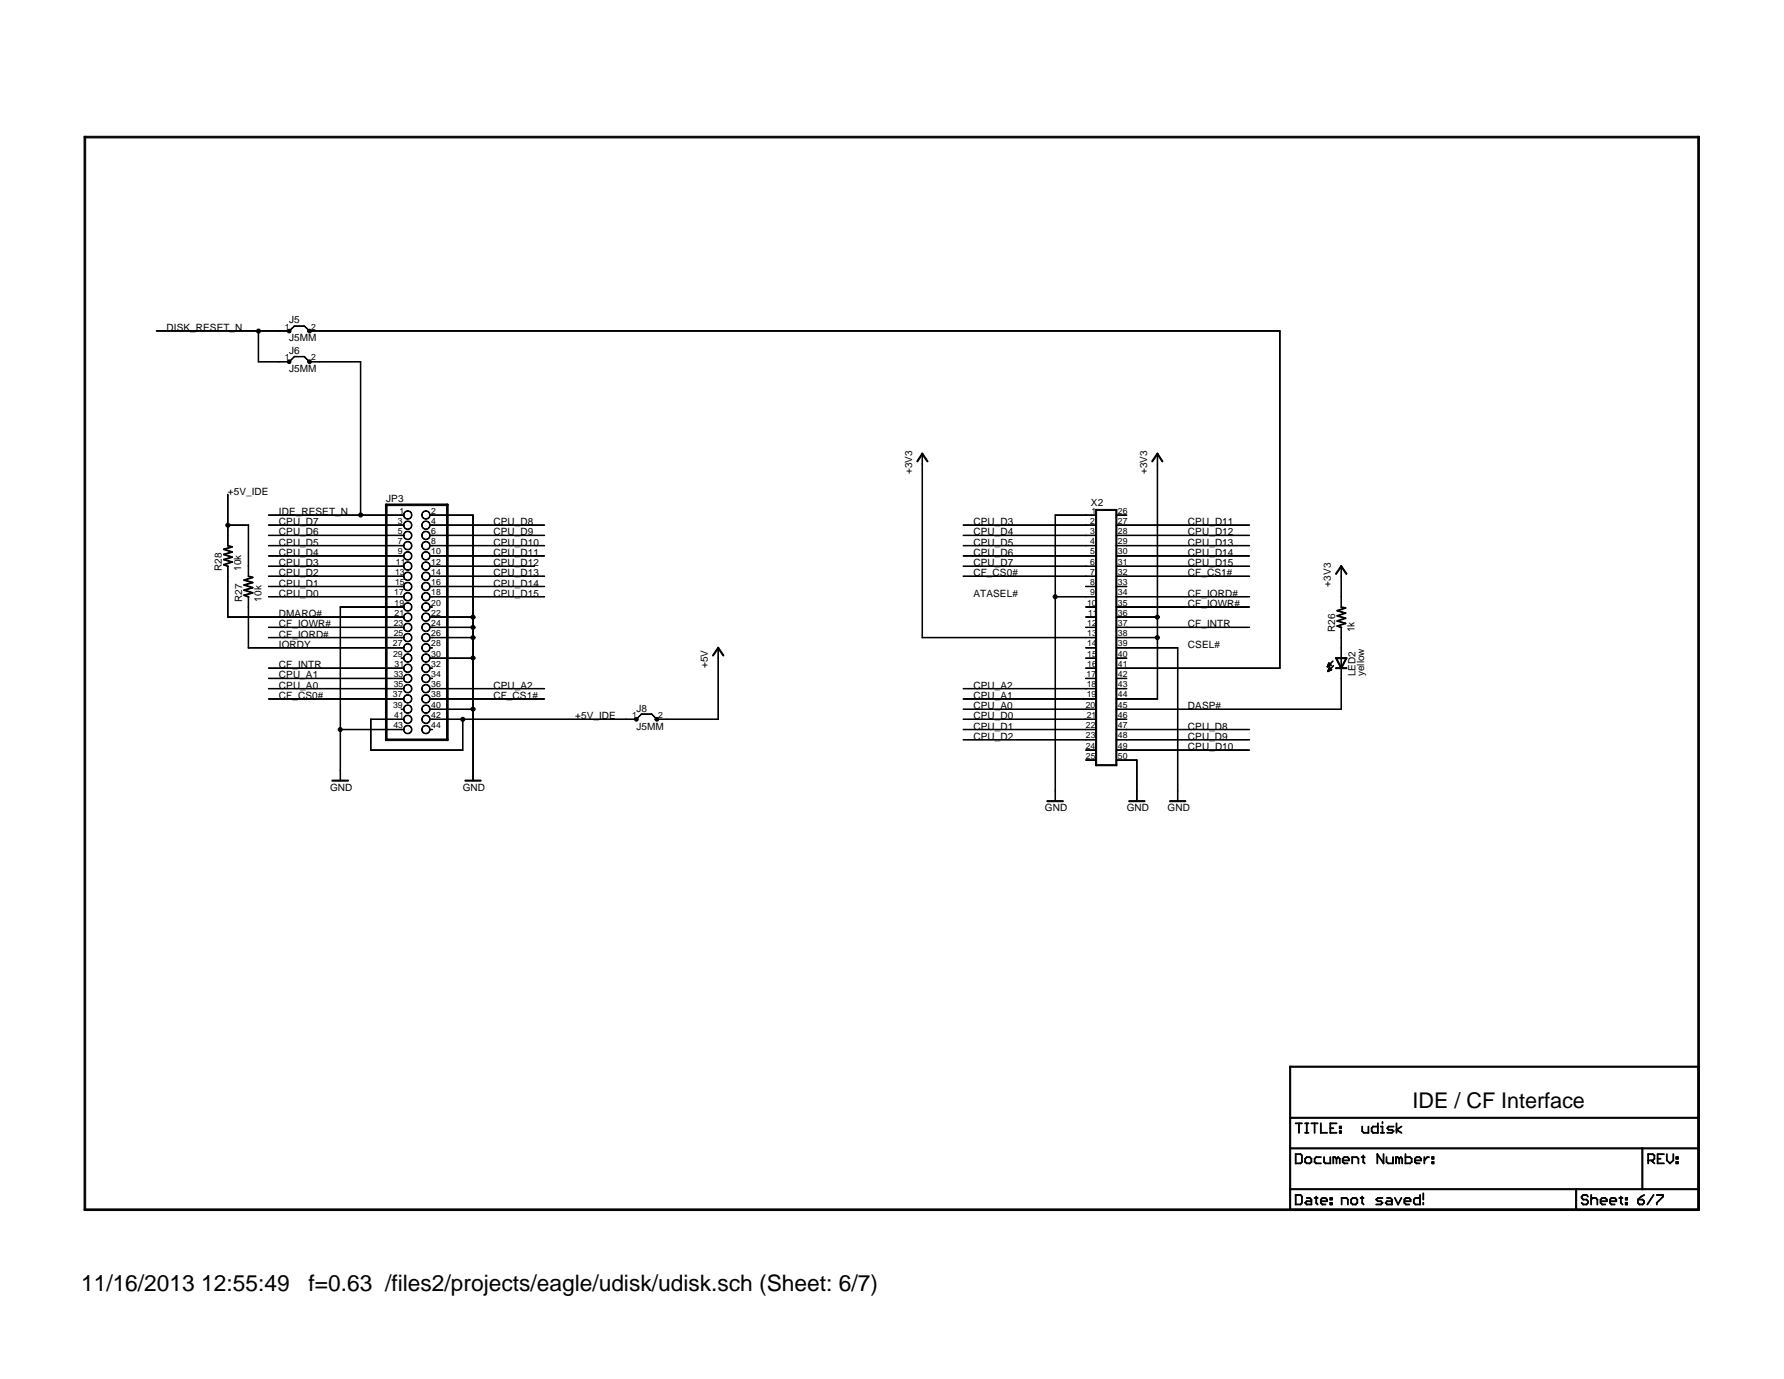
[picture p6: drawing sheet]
<svg xmlns="http://www.w3.org/2000/svg" width="279mm" height="216mm" viewBox="0 0 279 216" stroke-linecap="round" stroke-linejoin="round" font-family="sans-serif">
<defs><g id="words">
<g font-size="3.6">
<text x="12.7" y="202.2">11/16/2013 12:55:49</text>
<text x="48.3" y="202.2">f=0.63 /files2/projects/eagle/udisk/udisk.sch (Sheet: 6/7)</text>
</g>
<text font-size="3.4" x="221.2" y="173.4">IDE / CF Interface</text>
<g font-size="1.6">
<text x="26.1" y="51.8">DISK_RESET_N</text>
<text x="45.3" y="53.4">J5MM</text>
<text x="45.3" y="50.6">J5</text>
<text x="45.3" y="58.2">J5MM</text>
<text x="45.3" y="55.4">J6</text>
<text x="35.7" y="77.4">+5V_IDE</text>
<text x="142.9" y="74.2" transform="rotate(-90 142.9 74.2)">+3V3</text>
<text x="179.7" y="74.2" transform="rotate(-90 179.7 74.2)">+3V3</text>
<text x="43.7" y="80.6">IDE_RESET_N</text>
<text x="43.7" y="83.8">CPU_D6</text>
<text x="43.7" y="82.2">CPU_D7</text>
<text x="60.5" y="78.6">JP3</text>
<text x="77.3" y="83.8">CPU_D9</text>
<text x="77.3" y="82.2">CPU_D8</text>
<text x="152.5" y="83.8">CPU_D4</text>
<text x="152.5" y="82.2">CPU_D3</text>
<text x="170.9" y="79.2">X2</text>
<text x="186.1" y="82.2">CPU_D11</text>
<text x="186.1" y="83.8">CPU_D12</text>
<text x="34.7" y="89.4" transform="rotate(-90 34.7 89.4)">R28</text>
<text x="37.8" y="89.4" transform="rotate(-90 37.8 89.4)">10k</text>
<text x="43.7" y="85.4">CPU_D5</text>
<text x="43.7" y="88.6">CPU_D3</text>
<text x="43.7" y="87">CPU_D4</text>
<text x="77.3" y="87">CPU_D11</text>
<text x="77.3" y="88.6">CPU_D12</text>
<text x="77.3" y="85.4">CPU_D10</text>
<text x="152.5" y="87">CPU_D6</text>
<text x="152.5" y="88.6">CPU_D7</text>
<text x="152.5" y="85.4">CPU_D5</text>
<text x="186.1" y="85.4">CPU_D13</text>
<text x="186.1" y="87">CPU_D14</text>
<text x="186.1" y="88.6">CPU_D15</text>
<text x="37.9" y="94.2" transform="rotate(-90 37.9 94.2)">R27</text>
<text x="41" y="94.2" transform="rotate(-90 41 94.2)">10k</text>
<text x="43.7" y="93.4">CPU_D0</text>
<text x="43.7" y="91.8">CPU_D1</text>
<text x="43.7" y="90.2">CPU_D2</text>
<text x="77.3" y="90.2">CPU_D13</text>
<text x="77.3" y="91.8">CPU_D14</text>
<text x="77.3" y="93.4">CPU_D15</text>
<text x="152.5" y="93.4">ATASEL#</text>
<text x="152.5" y="90.2">CF_CS0#</text>
<text x="186.1" y="90.2">CF_CS1#</text>
<text x="186.1" y="93.4">CF_IORD#</text>
<text x="186.1" y="95">CF_IOWR#</text>
<text x="208.4" y="91.8" transform="rotate(-90 208.4 91.8)">+3V3</text>
<text x="43.7" y="96.6">DMARQ#</text>
<text x="43.7" y="101.4">IORDY</text>
<text x="43.7" y="99.8">CF_IORD#</text>
<text x="43.7" y="98.2">CF_IOWR#</text>
<text x="186.1" y="101.4">CSEL#</text>
<text x="186.1" y="98.2">CF_INTR</text>
<text x="209.1" y="99" transform="rotate(-90 209.1 99)">R26</text>
<text x="212.1" y="99" transform="rotate(-90 212.1 99)">1k</text>
<text x="43.7" y="107.8">CPU_A0</text>
<text x="43.7" y="106.2">CPU_A1</text>
<text x="43.7" y="104.6">CF_INTR</text>
<text x="77.3" y="107.8">CPU_A2</text>
<text x="110.9" y="104.6" transform="rotate(-90 110.9 104.6)">+5V</text>
<text x="152.5" y="107.8">CPU_A2</text>
<text x="212.3" y="105.9" transform="rotate(-90 212.3 105.9)">LED2</text>
<text x="213.6" y="105.9" transform="rotate(-90 213.6 105.9)">yellow</text>
<text x="43.7" y="109.4">CF_CS0#</text>
<text x="77.3" y="109.4">CF_CS1#</text>
<text x="90.1" y="112.6">+5V_IDE</text>
<text x="99.7" y="111.4">J8</text>
<text x="152.5" y="111">CPU_A0</text>
<text x="152.5" y="109.4">CPU_A1</text>
<text x="152.5" y="112.6">CPU_D0</text>
<text x="186.1" y="111">DASP#</text>
<text x="99.7" y="114.2">J5MM</text>
<text x="152.5" y="114.2">CPU_D1</text>
<text x="152.5" y="115.8">CPU_D2</text>
<text x="186.1" y="115.8">CPU_D9</text>
<text x="186.1" y="117.4">CPU_D10</text>
<text x="186.1" y="114.2">CPU_D8</text>
<text x="51.7" y="123.8">GND</text>
<text x="72.5" y="123.8">GND</text>
<text x="163.7" y="127">GND</text>
<text x="176.5" y="127">GND</text>
<text x="182.9" y="127">GND</text>
</g>
<g font-size="1.4">
<text x="44.6" y="51.6">1</text>
<text x="48.7" y="51.6">2</text>
<text x="44.6" y="56.4">1</text>
<text x="48.7" y="56.4">2</text>
<text x="62.3" y="82">3</text>
<text x="62.3" y="83.6">5</text>
<text x="62.5" y="80.4">1</text>
<text x="67.6" y="80.4">2</text>
<text x="67.6" y="82">4</text>
<text x="67.6" y="83.6">6</text>
<text x="170.8" y="82">2</text>
<text x="170.8" y="83.6">3</text>
<text x="171" y="80.4">1</text>
<text x="175.1" y="80.4">26</text>
<text x="175.1" y="82">27</text>
<text x="175.1" y="83.6">28</text>
<text x="62" y="88.4">11</text>
<text x="62.3" y="85.2">7</text>
<text x="62.3" y="86.8">9</text>
<text x="67.6" y="85.2">8</text>
<text x="67.6" y="86.8">10</text>
<text x="67.6" y="88.4">12</text>
<text x="170.7" y="85.2">4</text>
<text x="170.8" y="86.8">5</text>
<text x="170.8" y="88.4">6</text>
<text x="175.1" y="85.2">29</text>
<text x="175.1" y="86.8">30</text>
<text x="175.1" y="88.4">31</text>
<text x="61.7" y="93.2">17</text>
<text x="61.8" y="94.8">19</text>
<text x="61.9" y="90">13</text>
<text x="61.9" y="91.6">15</text>
<text x="67.6" y="90">14</text>
<text x="67.6" y="91.6">16</text>
<text x="67.6" y="93.2">18</text>
<text x="67.6" y="94.8">20</text>
<text x="170.2" y="94.8">10</text>
<text x="170.7" y="90">7</text>
<text x="170.7" y="91.6">8</text>
<text x="170.7" y="93.2">9</text>
<text x="175.1" y="90">32</text>
<text x="175.1" y="91.6">33</text>
<text x="175.1" y="93.2">34</text>
<text x="175.1" y="94.8">35</text>
<text x="61.5" y="101.2">27</text>
<text x="61.7" y="98">23</text>
<text x="61.7" y="99.6">25</text>
<text x="61.8" y="96.4">21</text>
<text x="67.6" y="98">24</text>
<text x="67.6" y="99.6">26</text>
<text x="67.6" y="101.2">28</text>
<text x="67.6" y="96.4">22</text>
<text x="170.2" y="101.2">14</text>
<text x="170.3" y="98">12</text>
<text x="170.3" y="99.6">13</text>
<text x="170.4" y="96.4">11</text>
<text x="175.1" y="96.4">36</text>
<text x="175.1" y="98">37</text>
<text x="175.1" y="99.6">38</text>
<text x="175.1" y="101.2">39</text>
<text x="61.6" y="102.8">29</text>
<text x="61.7" y="106">33</text>
<text x="61.7" y="107.6">35</text>
<text x="61.8" y="104.4">31</text>
<text x="67.6" y="102.8">30</text>
<text x="67.6" y="104.4">32</text>
<text x="67.6" y="106">34</text>
<text x="67.6" y="107.6">36</text>
<text x="170.2" y="106">17</text>
<text x="170.2" y="107.6">18</text>
<text x="170.3" y="102.8">15</text>
<text x="170.3" y="104.4">16</text>
<text x="175.1" y="102.8">40</text>
<text x="175.1" y="104.4">41</text>
<text x="175.1" y="106">42</text>
<text x="175.1" y="107.6">43</text>
<text x="61.5" y="109.2">37</text>
<text x="61.6" y="110.8">39</text>
<text x="61.6" y="114">43</text>
<text x="61.7" y="112.4">41</text>
<text x="67.6" y="109.2">38</text>
<text x="67.6" y="114">44</text>
<text x="67.6" y="110.8">40</text>
<text x="67.6" y="112.4">42</text>
<text x="99" y="112.4">1</text>
<text x="103.1" y="112.4">2</text>
<text x="170" y="110.8">20</text>
<text x="170.1" y="114">22</text>
<text x="170.2" y="109.2">19</text>
<text x="170.2" y="112.4">21</text>
<text x="175.1" y="109.2">44</text>
<text x="175.1" y="110.8">45</text>
<text x="175.1" y="112.4">46</text>
<text x="175.1" y="114">47</text>
<text x="170" y="117.2">24</text>
<text x="170.1" y="115.6">23</text>
<text x="170.1" y="118.8">25</text>
<text x="175.1" y="115.6">48</text>
<text x="175.1" y="117.2">49</text>
<text x="175.1" y="118.8">50</text>
</g>
</g></defs>
<g fill="#000">
<path d="M13.2 21.3h252.9v.2l-252.9 .1z" fill-rule="evenodd"/>
<path d="M40.4 51.8h.1v4.9z" fill-rule="evenodd"/>
<path d="M24.5 51.8h16z" fill-rule="evenodd"/>
<path d="M40.5 56.6l3.2 .1h-3.2z" fill-rule="evenodd"/>
<path d="M40.4 51.8h3.3z" fill-rule="evenodd"/>
<path d="M45.1 51.6l.2-.1 .2 .1 .1 .2-.1 .2-.2 .1-.2-.1-.1-.2h.3h-.3z" fill-rule="evenodd"/>
<path d="M45.1 56.4l.2-.1 .2 .1 .1 .2-.1 .2-.2 .1-.2-.1-.1-.2h.3h-.3z" fill-rule="evenodd"/>
<path d="M43.6 51.8h1.7z" fill-rule="evenodd"/>
<path d="M43.6 56.6l1.7 .1z" fill-rule="evenodd"/>
<path d="M45.3 51.8l.8-.8-.8 .9z" fill-rule="evenodd"/>
<path d="M45.3 56.6l.8-.8-.8 .9z" fill-rule="evenodd"/>
<path d="M46.1 51l1.6 .1z" fill-rule="evenodd"/>
<path d="M46.1 55.8l1.6 .1z" fill-rule="evenodd"/>
<path d="M48.3 51.6l.2-.1 .2 .1 .1 .2-.1 .2-.2 .1-.2-.1-.1-.2h.3h-.3z" fill-rule="evenodd"/>
<path d="M48.3 56.4l.2-.1 .2 .1 .1 .2-.1 .2-.2 .1-.2-.1-.1-.2h.3h-.3z" fill-rule="evenodd"/>
<path d="M47.6 51l.9 .8z" fill-rule="evenodd"/>
<path d="M47.6 55.8l.9 .9z" fill-rule="evenodd"/>
<path d="M48.4 51.8h1.7z" fill-rule="evenodd"/>
<path d="M48.5 56.6l1.6 .1h-1.6z" fill-rule="evenodd"/>
<path d="M50 56.6l6.5 .1z" fill-rule="evenodd"/>
<path d="M50 51.8h150.5z" fill-rule="evenodd"/>
<path d="M60.4 79l9.7-.1 .1 .2-9.8 .1z" fill-rule="evenodd"/>
<path d="M144.4 71l.1 .1-.9 1.2v-.1z" fill-rule="evenodd"/>
<path d="M144.4 71l.1 1.7z" fill-rule="evenodd"/>
<path d="M144.4 71l.9 1.2v.1l-.9-1.2z" fill-rule="evenodd"/>
<path d="M171.6 79.8h3.3v.1h-3.3z" fill-rule="evenodd"/>
<path d="M181.2 71l.2 .1-1 1.2v-.1z" fill-rule="evenodd"/>
<path d="M181.3 71v1.7z" fill-rule="evenodd"/>
<path d="M181.2 71h.1l.8 1.2v.1z" fill-rule="evenodd"/>
<path d="M35.6 90.2h.1v6.4z" fill-rule="evenodd"/>
<path d="M35.6 82.2h.1v1.7z" fill-rule="evenodd"/>
<path d="M35.6 77.4h.1v4.9z" fill-rule="evenodd"/>
<path d="M35.6 83.8h.1v1.7z" fill-rule="evenodd"/>
<path d="M35.6 88.6h.1v1.7z" fill-rule="evenodd"/>
<path d="M35 88.4l.8 .3z" fill-rule="evenodd"/>
<path d="M35 88.4l1.4-.4-1.3 .5z" fill-rule="evenodd"/>
<path d="M35 87.6l1.4 .4z" fill-rule="evenodd"/>
<path d="M35 87.6l1.4-.4-1.3 .5z" fill-rule="evenodd"/>
<path d="M35 86.7l1.4 .6-1.4-.4z" fill-rule="evenodd"/>
<path d="M35 86.8l1.4-.4-1.3 .5z" fill-rule="evenodd"/>
<path d="M35 86l1.4 .4z" fill-rule="evenodd"/>
<path d="M35 86l1.4-.4-1.3 .5z" fill-rule="evenodd"/>
<path d="M35.7 85.4l.7 .2-.7-.1z" fill-rule="evenodd"/>
<path d="M38.9 82.2v6.5z" fill-rule="evenodd"/>
<path d="M35.6 82.2h3.3z" fill-rule="evenodd"/>
<path d="M38.9 88.6v1.7z" fill-rule="evenodd"/>
<path d="M38.9 93.4v1.7z" fill-rule="evenodd"/>
<path d="M38.2 93.1l.8 .4-.8-.2z" fill-rule="evenodd"/>
<path d="M38.2 93.1l1.4-.3-1.3 .5z" fill-rule="evenodd"/>
<path d="M38.2 92.3l1.4 .5-1.4-.4z" fill-rule="evenodd"/>
<path d="M38.2 92.3l1.4-.3-1.3 .5z" fill-rule="evenodd"/>
<path d="M38.2 91.5l1.4 .5-1.4-.4z" fill-rule="evenodd"/>
<path d="M38.2 91.6l1.4-.4-1.3 .5z" fill-rule="evenodd"/>
<path d="M38.2 90.8l1.4 .4-1.4-.3z" fill-rule="evenodd"/>
<path d="M38.2 90.8l1.4-.4-1.3 .5z" fill-rule="evenodd"/>
<path d="M38.9 90.2l.7 .2z" fill-rule="evenodd"/>
<path d="M42 80.6l14.5 .1z" fill-rule="evenodd"/>
<path d="M56.4 56.6h.1v24.1z" fill-rule="evenodd"/>
<path d="M56.4 80.6l6.5 .1z" fill-rule="evenodd"/>
<path d="M42.1 87l20.8 .1h-20.8z" fill-rule="evenodd"/>
<path d="M42 83.8h20.9z" fill-rule="evenodd"/>
<path d="M42 82.2h20.9z" fill-rule="evenodd"/>
<path d="M42.1 99.8h20.8l-20.8 .1z" fill-rule="evenodd"/>
<path d="M42 98.2h20.9z" fill-rule="evenodd"/>
<path d="M53.3 95l9.6 .1h-9.6z" fill-rule="evenodd"/>
<path d="M42 85.4h20.9z" fill-rule="evenodd"/>
<path d="M35.7 96.6h27.2h-27.2z" fill-rule="evenodd"/>
<path d="M42 93.4h20.9z" fill-rule="evenodd"/>
<path d="M42.1 91.8h20.8l-20.8 .1z" fill-rule="evenodd"/>
<path d="M42 90.2h20.9z" fill-rule="evenodd"/>
<path d="M42 88.6l20.9 .1z" fill-rule="evenodd"/>
<path d="M63.4 80.1a.67 .67 0 0 1 1 .2 .67 .67 0 0 1-.4 1 .67 .67 0 0 1-.8-.7h.1a.58 .58 0 0 1 .8-.5 .58 .58 0 0 1 .1 1 .58 .58 0 0 1-.9-.4l-.1-.2z" fill-rule="evenodd"/>
<path d="M63.4 81.7a.67 .67 0 0 1 1 .2 .67 .67 0 0 1-.4 1 .67 .67 0 0 1-.8-.7h.1a.58 .58 0 0 1 .8-.5 .58 .58 0 0 1 .1 1 .58 .58 0 0 1-.9-.4l-.1-.2z" fill-rule="evenodd"/>
<path d="M63.4 83.3a.67 .67 0 0 1 1 .2 .67 .67 0 0 1-.4 1 .67 .67 0 0 1-.8-.7h.1a.58 .58 0 0 1 .8-.5 .58 .58 0 0 1 .1 1 .58 .58 0 0 1-.9-.4l-.1-.2z" fill-rule="evenodd"/>
<path d="M63.4 84.9a.67 .67 0 0 1 1 .2 .67 .67 0 0 1-.4 1 .67 .67 0 0 1-.8-.7h.1a.58 .58 0 0 1 .8-.5 .58 .58 0 0 1 .1 1 .58 .58 0 0 1-.9-.4l-.1-.2z" fill-rule="evenodd"/>
<path d="M63.4 86.5a.67 .67 0 0 1 1 .2 .67 .67 0 0 1-.4 1 .67 .67 0 0 1-.8-.7h.1a.58 .58 0 0 1 .8-.5 .58 .58 0 0 1 .1 1 .58 .58 0 0 1-.9-.4l-.1-.2z" fill-rule="evenodd"/>
<path d="M63.4 88.1a.67 .67 0 0 1 1 .2 .67 .67 0 0 1-.4 1 .67 .67 0 0 1-.8-.7h.1a.58 .58 0 0 1 .8-.5 .58 .58 0 0 1 .1 1 .58 .58 0 0 1-.9-.4l-.1-.2z" fill-rule="evenodd"/>
<path d="M63.4 89.7a.67 .67 0 0 1 1 .2 .67 .67 0 0 1-.4 1 .67 .67 0 0 1-.8-.7h.1a.58 .58 0 0 1 .8-.5 .58 .58 0 0 1 .1 1 .58 .58 0 0 1-.9-.4l-.1-.2z" fill-rule="evenodd"/>
<path d="M63.4 91.3a.67 .67 0 0 1 1 .2 .67 .67 0 0 1-.4 1 .67 .67 0 0 1-.8-.7h.1a.58 .58 0 0 1 .8-.5 .58 .58 0 0 1 .1 1 .58 .58 0 0 1-.9-.4l-.1-.2z" fill-rule="evenodd"/>
<path d="M63.4 92.9a.67 .67 0 0 1 1 .2 .67 .67 0 0 1-.4 1 .67 .67 0 0 1-.8-.7h.1a.58 .58 0 0 1 .8-.5 .58 .58 0 0 1 .1 1 .58 .58 0 0 1-.9-.4l-.1-.2z" fill-rule="evenodd"/>
<path d="M63.4 94.5a.67 .67 0 0 1 1 .2 .67 .67 0 0 1-.4 1 .67 .67 0 0 1-.8-.7h.1a.58 .58 0 0 1 .8-.5 .58 .58 0 0 1 .1 1 .58 .58 0 0 1-.9-.4l-.1-.2z" fill-rule="evenodd"/>
<path d="M63.4 96.1a.67 .67 0 0 1 1 .2 .67 .67 0 0 1-.4 1 .67 .67 0 0 1-.8-.7h.1a.58 .58 0 0 1 .8-.5 .58 .58 0 0 1 .1 1 .58 .58 0 0 1-.9-.4l-.1-.2z" fill-rule="evenodd"/>
<path d="M63.4 97.7a.67 .67 0 0 1 1 .2 .67 .67 0 0 1-.4 1 .67 .67 0 0 1-.8-.7h.1a.58 .58 0 0 1 .8-.5 .58 .58 0 0 1 .1 1 .58 .58 0 0 1-.9-.4l-.1-.2z" fill-rule="evenodd"/>
<path d="M63.4 99.3a.67 .67 0 0 1 1 .2 .67 .67 0 0 1-.4 1 .67 .67 0 0 1-.8-.7h.1a.58 .58 0 0 1 .8-.5 .58 .58 0 0 1 .1 1 .58 .58 0 0 1-.9-.4l-.1-.2z" fill-rule="evenodd"/>
<path d="M62.8 80.6l.5 .1z" fill-rule="evenodd"/>
<path d="M62.8 82.2h.5z" fill-rule="evenodd"/>
<path d="M62.8 83.8h.5z" fill-rule="evenodd"/>
<path d="M62.8 85.4h.5z" fill-rule="evenodd"/>
<path d="M62.8 87l.5 .1h-.5z" fill-rule="evenodd"/>
<path d="M62.8 88.6l.5 .1z" fill-rule="evenodd"/>
<path d="M62.8 90.2h.5z" fill-rule="evenodd"/>
<path d="M62.8 91.8h.5l-.5 .1z" fill-rule="evenodd"/>
<path d="M62.8 93.4h.5z" fill-rule="evenodd"/>
<path d="M62.8 95l.5 .1h-.5z" fill-rule="evenodd"/>
<path d="M62.8 96.6h.5h-.5z" fill-rule="evenodd"/>
<path d="M62.8 98.2h.5z" fill-rule="evenodd"/>
<path d="M62.8 99.8h.5l-.5 .1z" fill-rule="evenodd"/>
<path d="M66.2 80.1a.67 .67 0 0 1 1.1 .2 .67 .67 0 0 1-.4 1 .67 .67 0 0 1-.9-.7h.1a.58 .58 0 0 1 .9-.5 .58 .58 0 0 1 0 1 .58 .58 0 0 1-.9-.4l-.1-.2z" fill-rule="evenodd"/>
<path d="M66.2 81.7a.67 .67 0 0 1 1.1 .2 .67 .67 0 0 1-.4 1 .67 .67 0 0 1-.9-.7h.1a.58 .58 0 0 1 .9-.5 .58 .58 0 0 1 0 1 .58 .58 0 0 1-.9-.4l-.1-.2z" fill-rule="evenodd"/>
<path d="M66.2 83.3a.67 .67 0 0 1 1.1 .2 .67 .67 0 0 1-.4 1 .67 .67 0 0 1-.9-.7h.1a.58 .58 0 0 1 .9-.5 .58 .58 0 0 1 0 1 .58 .58 0 0 1-.9-.4l-.1-.2z" fill-rule="evenodd"/>
<path d="M66.2 84.9a.67 .67 0 0 1 1.1 .2 .67 .67 0 0 1-.4 1 .67 .67 0 0 1-.9-.7h.1a.58 .58 0 0 1 .9-.5 .58 .58 0 0 1 0 1 .58 .58 0 0 1-.9-.4l-.1-.2z" fill-rule="evenodd"/>
<path d="M66.2 86.5a.67 .67 0 0 1 1.1 .2 .67 .67 0 0 1-.4 1 .67 .67 0 0 1-.9-.7h.1a.58 .58 0 0 1 .9-.5 .58 .58 0 0 1 0 1 .58 .58 0 0 1-.9-.4l-.1-.2z" fill-rule="evenodd"/>
<path d="M66.2 88.1a.67 .67 0 0 1 1.1 .2 .67 .67 0 0 1-.4 1 .67 .67 0 0 1-.9-.7h.1a.58 .58 0 0 1 .9-.5 .58 .58 0 0 1 0 1 .58 .58 0 0 1-.9-.4l-.1-.2z" fill-rule="evenodd"/>
<path d="M66.2 89.7a.67 .67 0 0 1 1.1 .2 .67 .67 0 0 1-.4 1 .67 .67 0 0 1-.9-.7h.1a.58 .58 0 0 1 .9-.5 .58 .58 0 0 1 0 1 .58 .58 0 0 1-.9-.4l-.1-.2z" fill-rule="evenodd"/>
<path d="M66.2 91.3a.67 .67 0 0 1 1.1 .2 .67 .67 0 0 1-.4 1 .67 .67 0 0 1-.9-.7h.1a.58 .58 0 0 1 .9-.5 .58 .58 0 0 1 0 1 .58 .58 0 0 1-.9-.4l-.1-.2z" fill-rule="evenodd"/>
<path d="M66.2 92.9a.67 .67 0 0 1 1.1 .2 .67 .67 0 0 1-.4 1 .67 .67 0 0 1-.9-.7h.1a.58 .58 0 0 1 .9-.5 .58 .58 0 0 1 0 1 .58 .58 0 0 1-.9-.4l-.1-.2z" fill-rule="evenodd"/>
<path d="M66.2 94.5a.67 .67 0 0 1 1.1 .2 .67 .67 0 0 1-.4 1 .67 .67 0 0 1-.9-.7h.1a.58 .58 0 0 1 .9-.5 .58 .58 0 0 1 0 1 .58 .58 0 0 1-.9-.4l-.1-.2z" fill-rule="evenodd"/>
<path d="M66.2 96.1a.67 .67 0 0 1 1.1 .2 .67 .67 0 0 1-.4 1 .67 .67 0 0 1-.9-.7h.1a.58 .58 0 0 1 .9-.5 .58 .58 0 0 1 0 1 .58 .58 0 0 1-.9-.4l-.1-.2z" fill-rule="evenodd"/>
<path d="M66.2 97.7a.67 .67 0 0 1 1.1 .2 .67 .67 0 0 1-.4 1 .67 .67 0 0 1-.9-.7h.1a.58 .58 0 0 1 .9-.5 .58 .58 0 0 1 0 1 .58 .58 0 0 1-.9-.4l-.1-.2z" fill-rule="evenodd"/>
<path d="M66.2 99.3a.67 .67 0 0 1 1.1 .2 .67 .67 0 0 1-.4 1 .67 .67 0 0 1-.9-.7h.1a.58 .58 0 0 1 .9-.5 .58 .58 0 0 1 0 1 .58 .58 0 0 1-.9-.4l-.1-.2z" fill-rule="evenodd"/>
<path d="M67.3 80.6l.4 .1z" fill-rule="evenodd"/>
<path d="M67.3 82.2h.4z" fill-rule="evenodd"/>
<path d="M67.3 83.8h.4z" fill-rule="evenodd"/>
<path d="M67.3 85.4h.4z" fill-rule="evenodd"/>
<path d="M67.3 87l.4 .1h-.4z" fill-rule="evenodd"/>
<path d="M67.3 88.6l.4 .1z" fill-rule="evenodd"/>
<path d="M67.3 90.2h.4z" fill-rule="evenodd"/>
<path d="M67.3 91.8h.4l-.4 .1z" fill-rule="evenodd"/>
<path d="M67.3 93.4h.4z" fill-rule="evenodd"/>
<path d="M67.3 95l.4 .1h-.4z" fill-rule="evenodd"/>
<path d="M67.3 96.6h.4h-.4z" fill-rule="evenodd"/>
<path d="M67.3 98.2h.4z" fill-rule="evenodd"/>
<path d="M67.3 99.8h.4l-.4 .1z" fill-rule="evenodd"/>
<path d="M74.1 96.6v1.7z" fill-rule="evenodd"/>
<path d="M74 98.2h.1v1.7z" fill-rule="evenodd"/>
<path d="M67.6 80.6l6.5 .1z" fill-rule="evenodd"/>
<path d="M74 80.6h.1v16z" fill-rule="evenodd"/>
<path d="M67.7 96.6h6.4h-6.4z" fill-rule="evenodd"/>
<path d="M67.6 98.2h6.5z" fill-rule="evenodd"/>
<path d="M67.7 99.8h6.4l-6.4 .1z" fill-rule="evenodd"/>
<path d="M67.6 88.6l16.1 .1z" fill-rule="evenodd"/>
<path d="M67.7 87l17.6 .1h-17.6z" fill-rule="evenodd"/>
<path d="M67.6 90.2h17.7z" fill-rule="evenodd"/>
<path d="M67.7 91.8h17.6l-17.6 .1z" fill-rule="evenodd"/>
<path d="M67.6 93.4h17.7z" fill-rule="evenodd"/>
<path d="M67.6 83.8h17.7z" fill-rule="evenodd"/>
<path d="M67.6 85.4h17.7z" fill-rule="evenodd"/>
<path d="M67.6 82.2h17.7z" fill-rule="evenodd"/>
<path d="M144.4 72.6l.1 27.3z" fill-rule="evenodd"/>
<path d="M165.2 80.6h.1v12.9z" fill-rule="evenodd"/>
<path d="M150.8 83.8h19.3z" fill-rule="evenodd"/>
<path d="M150.8 87l19.3 .1z" fill-rule="evenodd"/>
<path d="M150.8 88.6l19.3 .1z" fill-rule="evenodd"/>
<path d="M150.8 90.2h19.3z" fill-rule="evenodd"/>
<path d="M165.2 93.4h4.9z" fill-rule="evenodd"/>
<path d="M165.2 80.6l4.9 .1z" fill-rule="evenodd"/>
<path d="M144.4 99.8h25.7l-25.7 .1z" fill-rule="evenodd"/>
<path d="M150.8 85.4h19.3z" fill-rule="evenodd"/>
<path d="M150.8 82.2h19.3z" fill-rule="evenodd"/>
<path d="M170 80.6l1.7 .1z" fill-rule="evenodd"/>
<path d="M170 82.2h1.7z" fill-rule="evenodd"/>
<path d="M170 83.8h1.7z" fill-rule="evenodd"/>
<path d="M170 85.4h1.7z" fill-rule="evenodd"/>
<path d="M170 87l1.7 .1z" fill-rule="evenodd"/>
<path d="M170 88.6l1.7 .1z" fill-rule="evenodd"/>
<path d="M170 90.2h1.7z" fill-rule="evenodd"/>
<path d="M170 91.8h1.7l-1.7 .1z" fill-rule="evenodd"/>
<path d="M170 93.4h1.7z" fill-rule="evenodd"/>
<path d="M170 95l1.7 .1z" fill-rule="evenodd"/>
<path d="M170 96.6h1.7z" fill-rule="evenodd"/>
<path d="M170 98.2h1.7z" fill-rule="evenodd"/>
<path d="M170 99.8h1.7l-1.7 .1z" fill-rule="evenodd"/>
<path d="M174.8 80.6l1.7 .1z" fill-rule="evenodd"/>
<path d="M174.8 82.2h1.7z" fill-rule="evenodd"/>
<path d="M174.8 83.8h1.7z" fill-rule="evenodd"/>
<path d="M174.8 85.4h1.7z" fill-rule="evenodd"/>
<path d="M174.8 87l1.7 .1h-1.7z" fill-rule="evenodd"/>
<path d="M174.8 88.6l1.7 .1z" fill-rule="evenodd"/>
<path d="M174.8 90.2h1.7z" fill-rule="evenodd"/>
<path d="M174.8 91.8h1.7l-1.7 .1z" fill-rule="evenodd"/>
<path d="M174.8 93.4h1.7z" fill-rule="evenodd"/>
<path d="M174.8 95l1.7 .1h-1.7z" fill-rule="evenodd"/>
<path d="M174.8 96.6h1.7h-1.7z" fill-rule="evenodd"/>
<path d="M174.8 98.2h1.7z" fill-rule="evenodd"/>
<path d="M174.8 99.8h1.7l-1.7 .1z" fill-rule="evenodd"/>
<path d="M176.4 96.6h4.9z" fill-rule="evenodd"/>
<path d="M181.3 72.6v24z" fill-rule="evenodd"/>
<path d="M181.3 96.6v3.3z" fill-rule="evenodd"/>
<path d="M176.4 99.8h4.9z" fill-rule="evenodd"/>
<path d="M176.4 82.2h19.3z" fill-rule="evenodd"/>
<path d="M176.4 83.8h19.3z" fill-rule="evenodd"/>
<path d="M176.4 85.4h19.3z" fill-rule="evenodd"/>
<path d="M176.4 87l19.3 .1z" fill-rule="evenodd"/>
<path d="M176.4 88.6l19.3 .1z" fill-rule="evenodd"/>
<path d="M176.4 90.2h19.3z" fill-rule="evenodd"/>
<path d="M176.4 93.4h19.3z" fill-rule="evenodd"/>
<path d="M176.4 95l19.3 .1z" fill-rule="evenodd"/>
<path d="M176.4 98.2h19.3z" fill-rule="evenodd"/>
<path d="M210 88.6l.1 .1-.9 1.2v-.1z" fill-rule="evenodd"/>
<path d="M210 90.2h.1v3.3z" fill-rule="evenodd"/>
<path d="M210 93.4h.1v1.7z" fill-rule="evenodd"/>
<path d="M210 98.2h.1v1.7z" fill-rule="evenodd"/>
<path d="M210 88.6h.1v1.7z" fill-rule="evenodd"/>
<path d="M209.4 98l.7 .3-.7-.2z" fill-rule="evenodd"/>
<path d="M209.4 98l1.4-.4-1.3 .5z" fill-rule="evenodd"/>
<path d="M209.4 97.2l1.4 .4z" fill-rule="evenodd"/>
<path d="M209.4 97.2l1.4-.4-1.3 .5z" fill-rule="evenodd"/>
<path d="M209.4 96.4l1.4 .4-1.4-.3z" fill-rule="evenodd"/>
<path d="M209.4 96.4l1.4-.4-1.3 .5z" fill-rule="evenodd"/>
<path d="M209.4 95.6l1.4 .4z" fill-rule="evenodd"/>
<path d="M209.4 95.6l1.4-.4-1.3 .5z" fill-rule="evenodd"/>
<path d="M210.1 95l.7 .2-.8-.1z" fill-rule="evenodd"/>
<path d="M210 88.6h.1l.8 1.2v.1z" fill-rule="evenodd"/>
<path d="M38.9 95v6.5z" fill-rule="evenodd"/>
<path d="M53.3 95v19.3z" fill-rule="evenodd"/>
<path d="M58.1 112.6v4.9z" fill-rule="evenodd"/>
<path d="M60.4 79h.2l-.1 37-.1-.1z" fill-rule="evenodd"/>
<path d="M42 109.4h20.9z" fill-rule="evenodd"/>
<path d="M42 104.6h20.9z" fill-rule="evenodd"/>
<path d="M42.1 107.8h20.8l-20.8 .1z" fill-rule="evenodd"/>
<path d="M42 106.2h20.9z" fill-rule="evenodd"/>
<path d="M53.3 114.2h9.6z" fill-rule="evenodd"/>
<path d="M38.9 101.4h24z" fill-rule="evenodd"/>
<path d="M58.1 112.6h4.8h-4.8z" fill-rule="evenodd"/>
<path d="M63.4 100.9a.67 .67 0 0 1 1 .2 .67 .67 0 0 1-.4 1 .67 .67 0 0 1-.8-.7h.1a.58 .58 0 0 1 .8-.5 .58 .58 0 0 1 .1 1 .58 .58 0 0 1-.9-.4l-.1-.2z" fill-rule="evenodd"/>
<path d="M63.4 102.5a.67 .67 0 0 1 1 .2 .67 .67 0 0 1-.4 1 .67 .67 0 0 1-.8-.7h.1a.58 .58 0 0 1 .8-.5 .58 .58 0 0 1 .1 1 .58 .58 0 0 1-.9-.4l-.1-.2z" fill-rule="evenodd"/>
<path d="M63.4 104.1a.67 .67 0 0 1 1 .2 .67 .67 0 0 1-.4 1 .67 .67 0 0 1-.8-.7h.1a.58 .58 0 0 1 .8-.5 .58 .58 0 0 1 .1 1 .58 .58 0 0 1-.9-.4l-.1-.2z" fill-rule="evenodd"/>
<path d="M63.4 105.7a.67 .67 0 0 1 1 .2 .67 .67 0 0 1-.4 1 .67 .67 0 0 1-.8-.7h.1a.58 .58 0 0 1 .8-.5 .58 .58 0 0 1 .1 1 .58 .58 0 0 1-.9-.4l-.1-.2z" fill-rule="evenodd"/>
<path d="M63.4 107.3a.67 .67 0 0 1 1 .2 .67 .67 0 0 1-.4 1 .67 .67 0 0 1-.8-.7h.1a.58 .58 0 0 1 .8-.5 .58 .58 0 0 1 .1 1 .58 .58 0 0 1-.9-.4l-.1-.2z" fill-rule="evenodd"/>
<path d="M63.4 108.9a.67 .67 0 0 1 1 .2 .67 .67 0 0 1-.4 1 .67 .67 0 0 1-.8-.7h.1a.58 .58 0 0 1 .8-.5 .58 .58 0 0 1 .1 1 .58 .58 0 0 1-.9-.4l-.1-.2z" fill-rule="evenodd"/>
<path d="M63.4 110.5a.67 .67 0 0 1 1 .2 .67 .67 0 0 1-.4 1 .67 .67 0 0 1-.8-.7h.1a.58 .58 0 0 1 .8-.5 .58 .58 0 0 1 .1 1 .58 .58 0 0 1-.9-.4l-.1-.2z" fill-rule="evenodd"/>
<path d="M63.4 112.1a.67 .67 0 0 1 1 .2 .67 .67 0 0 1-.4 1 .67 .67 0 0 1-.8-.7h.1a.58 .58 0 0 1 .8-.5 .58 .58 0 0 1 .1 1 .58 .58 0 0 1-.9-.4l-.1-.2z" fill-rule="evenodd"/>
<path d="M63.4 113.7a.67 .67 0 0 1 1 .2 .67 .67 0 0 1-.4 1 .67 .67 0 0 1-.8-.7h.1a.58 .58 0 0 1 .8-.5 .58 .58 0 0 1 .1 1 .58 .58 0 0 1-.9-.4l-.1-.2z" fill-rule="evenodd"/>
<path d="M62.8 101.4h.5z" fill-rule="evenodd"/>
<path d="M62.8 103l.5 .1h-.5z" fill-rule="evenodd"/>
<path d="M62.8 104.6h.5z" fill-rule="evenodd"/>
<path d="M62.8 106.2h.5z" fill-rule="evenodd"/>
<path d="M62.8 107.8h.5l-.5 .1z" fill-rule="evenodd"/>
<path d="M62.8 109.4h.5z" fill-rule="evenodd"/>
<path d="M62.8 111l.5 .1h-.5z" fill-rule="evenodd"/>
<path d="M62.8 112.6h.5h-.5z" fill-rule="evenodd"/>
<path d="M62.8 114.2h.5z" fill-rule="evenodd"/>
<path d="M66.2 100.9a.67 .67 0 0 1 1.1 .2 .67 .67 0 0 1-.4 1 .67 .67 0 0 1-.9-.7h.1a.58 .58 0 0 1 .9-.5 .58 .58 0 0 1 0 1 .58 .58 0 0 1-.9-.4l-.1-.2z" fill-rule="evenodd"/>
<path d="M66.2 102.5a.67 .67 0 0 1 1.1 .2 .67 .67 0 0 1-.4 1 .67 .67 0 0 1-.9-.7h.1a.58 .58 0 0 1 .9-.5 .58 .58 0 0 1 0 1 .58 .58 0 0 1-.9-.4l-.1-.2z" fill-rule="evenodd"/>
<path d="M66.2 104.1a.67 .67 0 0 1 1.1 .2 .67 .67 0 0 1-.4 1 .67 .67 0 0 1-.9-.7h.1a.58 .58 0 0 1 .9-.5 .58 .58 0 0 1 0 1 .58 .58 0 0 1-.9-.4l-.1-.2z" fill-rule="evenodd"/>
<path d="M66.2 105.7a.67 .67 0 0 1 1.1 .2 .67 .67 0 0 1-.4 1 .67 .67 0 0 1-.9-.7h.1a.58 .58 0 0 1 .9-.5 .58 .58 0 0 1 0 1 .58 .58 0 0 1-.9-.4l-.1-.2z" fill-rule="evenodd"/>
<path d="M66.2 107.3a.67 .67 0 0 1 1.1 .2 .67 .67 0 0 1-.4 1 .67 .67 0 0 1-.9-.7h.1a.58 .58 0 0 1 .9-.5 .58 .58 0 0 1 0 1 .58 .58 0 0 1-.9-.4l-.1-.2z" fill-rule="evenodd"/>
<path d="M66.2 108.9a.67 .67 0 0 1 1.1 .2 .67 .67 0 0 1-.4 1 .67 .67 0 0 1-.9-.7h.1a.58 .58 0 0 1 .9-.5 .58 .58 0 0 1 0 1 .58 .58 0 0 1-.9-.4l-.1-.2z" fill-rule="evenodd"/>
<path d="M66.2 110.5a.67 .67 0 0 1 1.1 .2 .67 .67 0 0 1-.4 1 .67 .67 0 0 1-.9-.7h.1a.58 .58 0 0 1 .9-.5 .58 .58 0 0 1 0 1 .58 .58 0 0 1-.9-.4l-.1-.2z" fill-rule="evenodd"/>
<path d="M66.2 112.1a.67 .67 0 0 1 1.1 .2 .67 .67 0 0 1-.4 1 .67 .67 0 0 1-.9-.7h.1a.58 .58 0 0 1 .9-.5 .58 .58 0 0 1 0 1 .58 .58 0 0 1-.9-.4l-.1-.2z" fill-rule="evenodd"/>
<path d="M66.2 113.7a.67 .67 0 0 1 1.1 .2 .67 .67 0 0 1-.4 1 .67 .67 0 0 1-.9-.7h.1a.58 .58 0 0 1 .9-.5 .58 .58 0 0 1 0 1 .58 .58 0 0 1-.9-.4l-.1-.2z" fill-rule="evenodd"/>
<path d="M67.3 101.4h.4z" fill-rule="evenodd"/>
<path d="M67.3 103l.4 .1h-.4z" fill-rule="evenodd"/>
<path d="M67.3 104.6h.4h-.4z" fill-rule="evenodd"/>
<path d="M67.3 106.2h.4z" fill-rule="evenodd"/>
<path d="M67.3 107.8h.4l-.4 .1z" fill-rule="evenodd"/>
<path d="M67.3 109.4h.4z" fill-rule="evenodd"/>
<path d="M67.3 111l.4 .1h-.4z" fill-rule="evenodd"/>
<path d="M67.3 112.6h.4h-.4z" fill-rule="evenodd"/>
<path d="M67.3 114.2h.4z" fill-rule="evenodd"/>
<path d="M60.4 115.8l9.7-.1 .1 .2-9.8 .1z" fill-rule="evenodd"/>
<path d="M69.9 79h.3l-.1 37-.2-.1z" fill-rule="evenodd"/>
<path d="M67.7 112.6h4.8h-4.8z" fill-rule="evenodd"/>
<path d="M58 117.4l14.5 .1z" fill-rule="evenodd"/>
<path d="M72.5 112.6v4.9z" fill-rule="evenodd"/>
<path d="M67.7 111l6.4 .1h-6.4z" fill-rule="evenodd"/>
<path d="M67.7 103l6.4 .1h-6.4z" fill-rule="evenodd"/>
<path d="M74.1 103v8.1z" fill-rule="evenodd"/>
<path d="M74.1 99.8v3.3z" fill-rule="evenodd"/>
<path d="M67.6 109.4h17.7z" fill-rule="evenodd"/>
<path d="M67.7 107.8h17.6l-17.6 .1z" fill-rule="evenodd"/>
<path d="M72.5 112.6h25.6h-25.6z" fill-rule="evenodd"/>
<path d="M99.5 112.4l.2-.1 .2 .1 .1 .2-.1 .2-.2 .1-.2-.1-.1-.2h.3h-.3z" fill-rule="evenodd"/>
<path d="M98 112.6h1.7z" fill-rule="evenodd"/>
<path d="M99.6 112.6l.9-.8-.8 .8z" fill-rule="evenodd"/>
<path d="M100.4 111.8h1.7h-1.7z" fill-rule="evenodd"/>
<path d="M102.7 112.4l.2-.1 .2 .1 .1 .2-.1 .2-.2 .1-.2-.1-.1-.2h.3h-.3z" fill-rule="evenodd"/>
<path d="M102 111.8l.9 .8z" fill-rule="evenodd"/>
<path d="M102.8 112.6h1.7z" fill-rule="evenodd"/>
<path d="M112.4 101.3l.2 .2-1 1.2v-.1z" fill-rule="evenodd"/>
<path d="M104.5 112.6h8h-8z" fill-rule="evenodd"/>
<path d="M112.4 103h.1v9.6z" fill-rule="evenodd"/>
<path d="M112.4 101.4h.1v1.7z" fill-rule="evenodd"/>
<path d="M112.4 101.4h.1l.9 1.2-.1 .1z" fill-rule="evenodd"/>
<path d="M150.9 111l19.2 .1h-19.2z" fill-rule="evenodd"/>
<path d="M150.8 109.4h19.3z" fill-rule="evenodd"/>
<path d="M150.8 107.8h19.3z" fill-rule="evenodd"/>
<path d="M150.8 112.6h19.3z" fill-rule="evenodd"/>
<path d="M150.8 114.2h19.3z" fill-rule="evenodd"/>
<path d="M150.8 115.8h19.3z" fill-rule="evenodd"/>
<path d="M170 101.4h1.7z" fill-rule="evenodd"/>
<path d="M170 103l1.7 .1z" fill-rule="evenodd"/>
<path d="M170 104.6h1.7z" fill-rule="evenodd"/>
<path d="M170 106.2h1.7z" fill-rule="evenodd"/>
<path d="M170 107.8h1.7z" fill-rule="evenodd"/>
<path d="M170 109.4h1.7z" fill-rule="evenodd"/>
<path d="M170 111l1.7 .1h-1.7z" fill-rule="evenodd"/>
<path d="M170 112.6h1.7z" fill-rule="evenodd"/>
<path d="M170 114.2h1.7z" fill-rule="evenodd"/>
<path d="M170 115.8h1.7z" fill-rule="evenodd"/>
<path d="M170 117.4l1.7 .1z" fill-rule="evenodd"/>
<path d="M170 119h1.7z" fill-rule="evenodd"/>
<path d="M171.6 79.8h.1v40.1l-.1-.1z" fill-rule="evenodd"/>
<path d="M171.6 119.8l3.3-.1v.1l-3.3 .1z" fill-rule="evenodd"/>
<path d="M174.8 79.8h.1v40.1l-.1-.1z" fill-rule="evenodd"/>
<path d="M174.8 101.4h1.7z" fill-rule="evenodd"/>
<path d="M174.8 103l1.7 .1h-1.7z" fill-rule="evenodd"/>
<path d="M174.8 104.6h1.7z" fill-rule="evenodd"/>
<path d="M174.8 106.2h1.7z" fill-rule="evenodd"/>
<path d="M174.8 107.8h1.7l-1.7 .1z" fill-rule="evenodd"/>
<path d="M174.8 109.4h1.7z" fill-rule="evenodd"/>
<path d="M174.8 111l1.7 .1h-1.7z" fill-rule="evenodd"/>
<path d="M174.8 112.6h1.7h-1.7z" fill-rule="evenodd"/>
<path d="M174.8 114.2h1.7z" fill-rule="evenodd"/>
<path d="M174.8 115.8h1.7l-1.7 .1z" fill-rule="evenodd"/>
<path d="M174.8 117.4l1.7 .1z" fill-rule="evenodd"/>
<path d="M174.8 119h1.7z" fill-rule="evenodd"/>
<path d="M176.4 119h1.7z" fill-rule="evenodd"/>
<path d="M181.3 99.8v9.7z" fill-rule="evenodd"/>
<path d="M176.4 109.4h4.9z" fill-rule="evenodd"/>
<path d="M176.4 101.4h8.1z" fill-rule="evenodd"/>
<path d="M176.4 115.8h19.3z" fill-rule="evenodd"/>
<path d="M176.4 117.4l19.3 .1z" fill-rule="evenodd"/>
<path d="M176.4 114.2h19.3z" fill-rule="evenodd"/>
<path d="M176.4 104.6h24.1z" fill-rule="evenodd"/>
<path d="M200.4 51.8h.1v52.8z" fill-rule="evenodd"/>
<path d="M208.7 103.5h.1l-.9 .9z" fill-rule="evenodd"/>
<path d="M208.1 103.8h.1l-.3 .6z" fill-rule="evenodd"/>
<path d="M207.9 104.3l.1 .1z" fill-rule="evenodd"/>
<path d="M208.8 104.2h.1l-.9 1z" fill-rule="evenodd"/>
<path d="M208.2 104.5l-.2 .7z" fill-rule="evenodd"/>
<path d="M208 105h.2l-.2 .1z" fill-rule="evenodd"/>
<path d="M207.9 104.2l.3 .1z" fill-rule="evenodd"/>
<path d="M208.1 103.9h.1z" fill-rule="evenodd"/>
<path d="M208.2 104.5l.1 .1z" fill-rule="evenodd"/>
<path d="M208 103.9l.3 .1h-.3z" fill-rule="evenodd"/>
<path d="M208 104.9l.4 .1h-.4z" fill-rule="evenodd"/>
<path d="M208.1 104.6l.3 .1z" fill-rule="evenodd"/>
<path d="M208 104.1l.4 .1h-.4z" fill-rule="evenodd"/>
<path d="M208 104.1h.4z" fill-rule="evenodd"/>
<path d="M208.1 104.7l.3 .1z" fill-rule="evenodd"/>
<path d="M208.1 103.8l.4 .4z" fill-rule="evenodd"/>
<path d="M207.9 104.4l.6-.3z" fill-rule="evenodd"/>
<path d="M208 104.8l.5 .1z" fill-rule="evenodd"/>
<path d="M208.2 104.5l.4 .4z" fill-rule="evenodd"/>
<path d="M208 105.1l.6-.3-.6 .4z" fill-rule="evenodd"/>
<path d="M176.4 111l33.7 .1z" fill-rule="evenodd"/>
<path d="M210 106.2h.1v4.9z" fill-rule="evenodd"/>
<path d="M210 99.8l.1 1.7z" fill-rule="evenodd"/>
<path d="M210 104.6h.1v1.7z" fill-rule="evenodd"/>
<path d="M210 101.4h.1v1.7z" fill-rule="evenodd"/>
<path d="M210 103h.1v1.6z" fill-rule="evenodd"/>
<path d="M210.8 103l.1 .1-.9 1.6v-.1z" fill-rule="evenodd"/>
<path d="M209.2 103h.1l.8 1.6v.1z" fill-rule="evenodd"/>
<path d="M209.2 104.6l.9-.1v.1l-.9 .1z" fill-rule="evenodd"/>
<path d="M209.2 103h.9v.1h-.9z" fill-rule="evenodd"/>
<path d="M210 104.5h.9v.1l-.9 .1z" fill-rule="evenodd"/>
<path d="M210 103h.9v.1h-.9z" fill-rule="evenodd"/>
<path d="M53.3 114.2v6.5z" fill-rule="evenodd"/>
<path d="M53.3 120.6v1.7z" fill-rule="evenodd"/>
<path d="M52 122.2l2.5-.1 .1 .2h-2.6z" fill-rule="evenodd"/>
<path d="M74.1 111v9.7z" fill-rule="evenodd"/>
<path d="M74.1 120.6v1.7z" fill-rule="evenodd"/>
<path d="M72.8 122.2l2.5-.1 .1 .2h-2.5z" fill-rule="evenodd"/>
<path d="M165.2 93.4h.1v30.5z" fill-rule="evenodd"/>
<path d="M165.2 123.8h.1v1.7z" fill-rule="evenodd"/>
<path d="M164 125.3h2.5v.2h-2.5z" fill-rule="evenodd"/>
<path d="M178 119l.1 4.9z" fill-rule="evenodd"/>
<path d="M178 123.8l.1 1.7z" fill-rule="evenodd"/>
<path d="M176.8 125.3h2.5v.2h-2.5z" fill-rule="evenodd"/>
<path d="M184.4 101.4h.1v22.5z" fill-rule="evenodd"/>
<path d="M184.4 123.8l.1 1.7z" fill-rule="evenodd"/>
<path d="M183.2 125.3h2.5v.2h-2.5z" fill-rule="evenodd"/>
<path d="M202 174.9l.1 .1v4.9l-.1-.1z" fill-rule="evenodd"/>
<path d="M202 166.9l.1 .1v8.1l-.1-.1z" fill-rule="evenodd"/>
<path d="M203.4 175.8h.1v1.6h-.1z" fill-rule="evenodd"/>
<path d="M202.9 175.8h1l.1 .1h-1.1z" fill-rule="evenodd"/>
<path d="M204.6 175.8h.1v1.6h-.1z" fill-rule="evenodd"/>
<path d="M204.3 177.3h.6l.1 .1h-.6z" fill-rule="evenodd"/>
<path d="M204.3 175.8h.6l.1 .1h-.6z" fill-rule="evenodd"/>
<path d="M205.8 175.8h.2l-.1 1.6h-.1z" fill-rule="evenodd"/>
<path d="M205.4 175.8h1v.1h-1z" fill-rule="evenodd"/>
<path d="M206.8 175.8h.1v1.6h-.1z" fill-rule="evenodd"/>
<path d="M206.8 177.3h1.1v.1h-1.1z" fill-rule="evenodd"/>
<path d="M208.3 175.8h.1v1.6h-.1z" fill-rule="evenodd"/>
<path d="M208.3 176.6h.5l.1 .1h-.6z" fill-rule="evenodd"/>
<path d="M208.3 175.8h1l.1 .1h-1.1z" fill-rule="evenodd"/>
<path d="M208.3 177.3h1l.1 .1h-1.1z" fill-rule="evenodd"/>
<path d="M209.8 176.3l.1 .1v.3h-.1z" fill-rule="evenodd"/>
<path d="M209.8 177l.1 .1v.3h-.1z" fill-rule="evenodd"/>
<path d="M209.8 176.3l.3 .1h-.3z" fill-rule="evenodd"/>
<path d="M210 176.4h.1v.3z" fill-rule="evenodd"/>
<path d="M209.8 176.6l.3 .1h-.3z" fill-rule="evenodd"/>
<path d="M209.8 177l.3 .1-.3 .1z" fill-rule="evenodd"/>
<path d="M210 177l.1 .1v.3h-.1z" fill-rule="evenodd"/>
<path d="M209.8 177.3l.3 .1h-.3z" fill-rule="evenodd"/>
<path d="M213.3 176.4h.1v.8l-.1-.1z" fill-rule="evenodd"/>
<path d="M213.3 177.1l.1-.1 .3 .4h-.1z" fill-rule="evenodd"/>
<path d="M213.5 177.3h.8l.1 .1h-.8z" fill-rule="evenodd"/>
<path d="M214.2 176.4h.2l-.1 1h-.1z" fill-rule="evenodd"/>
<path d="M215 176.3l.1 .1-.3 .3z" fill-rule="evenodd"/>
<path d="M214.8 176.6h.1l-.1 .6v-.1z" fill-rule="evenodd"/>
<path d="M214.8 177l.3 .3v.1l-.3-.3z" fill-rule="evenodd"/>
<path d="M215.8 175.8h.1l-.1 1.6h-.1z" fill-rule="evenodd"/>
<path d="M215 177.3h.8l.1 .1h-.9z" fill-rule="evenodd"/>
<path d="M215 176.4l.8-.1 .1 .1h-.9z" fill-rule="evenodd"/>
<path d="M216.2 176.4l.3-.1 .1 .1h-.4z" fill-rule="evenodd"/>
<path d="M216.4 176.4h.2l-.1 1h-.1z" fill-rule="evenodd"/>
<path d="M216.5 175.6h.1l-.1 .3h-.1z" fill-rule="evenodd"/>
<path d="M216.2 177.3h.6v.1h-.6z" fill-rule="evenodd"/>
<path d="M217.4 176.3l.2 .1-.4 .3z" fill-rule="evenodd"/>
<path d="M217.2 176.6h.1l.2 .4z" fill-rule="evenodd"/>
<path d="M217.2 177.3h.8l.1 .1h-.9z" fill-rule="evenodd"/>
<path d="M217.4 176.9l.6-.1 .1 .1-.6 .1z" fill-rule="evenodd"/>
<path d="M218.2 177l.1 .1-.3 .3-.1-.1z" fill-rule="evenodd"/>
<path d="M218 176.8l.3 .3-.3-.2z" fill-rule="evenodd"/>
<path d="M217.4 176.4l.9-.1v.1h-.8z" fill-rule="evenodd"/>
<path d="M218.7 175.8h.1l-.1 1.6z" fill-rule="evenodd"/>
<path d="M218.7 176.9l.8 .5z" fill-rule="evenodd"/>
<path d="M218.7 176.9l.8-.5-.8 .6z" fill-rule="evenodd"/>
<path d="M202 179.7h55.3v.1l-55.3 .1z" fill-rule="evenodd"/>
<path d="M257.2 179.7h8.9v.1l-8.9 .1z" fill-rule="evenodd"/>
<path d="M202 166.9h64.1v.1l-64.1 .1z" fill-rule="evenodd"/>
<path d="M266 166.9l.1 .1v8.1l-.2-.1z" fill-rule="evenodd"/>
<path d="M202 174.9h64.1v.1l-64.1 .1z" fill-rule="evenodd"/>
<path d="M266 174.9l.1 .1v4.9l-.2-.1z" fill-rule="evenodd"/>
<path d="M13.2 21.3l.2 .1-.1 168.1h-.1z" fill-rule="evenodd"/>
<path d="M202 186.1h.1v3.4l-.1-.1z" fill-rule="evenodd"/>
<path d="M202 179.7l.1 .1v6.5l-.1-.1z" fill-rule="evenodd"/>
<path d="M202.9 187l.1 .1v1.5h-.1z" fill-rule="evenodd"/>
<path d="M202.9 180.6l.1 .1v1.5h-.1z" fill-rule="evenodd"/>
<path d="M203.9 181.9l.1 .1-.3 .2-.1-.1z" fill-rule="evenodd"/>
<path d="M203.9 188.3h.1l-.3 .3z" fill-rule="evenodd"/>
<path d="M202.9 188.5h.8v.1h-.8z" fill-rule="evenodd"/>
<path d="M202.9 187h.8v.1l-.8 .1z" fill-rule="evenodd"/>
<path d="M202.9 182.1h.8v.1h-.8z" fill-rule="evenodd"/>
<path d="M202.9 180.6h.8v.1l-.8 .1z" fill-rule="evenodd"/>
<path d="M203.8 187.3h.2l-.1 1.1-.1-.1z" fill-rule="evenodd"/>
<path d="M203.7 187l.3 .3-.1 .1-.3-.3z" fill-rule="evenodd"/>
<path d="M203.8 180.9h.2l-.1 1.1h-.1z" fill-rule="evenodd"/>
<path d="M203.7 180.6l.3 .3-.1 .1-.3-.3z" fill-rule="evenodd"/>
<path d="M204.4 181.4h.1l-.1 .6h-.1z" fill-rule="evenodd"/>
<path d="M204.3 188.3h.1l.3 .3h-.1z" fill-rule="evenodd"/>
<path d="M204.3 188.3l.3-.3h.1l-.3 .4z" fill-rule="evenodd"/>
<path d="M204.4 181.4l.2-.3h.1l-.3 .4z" fill-rule="evenodd"/>
<path d="M204.3 181.9h.1l.3 .3h-.1z" fill-rule="evenodd"/>
<path d="M204.6 187.5h.6v.1h-.6z" fill-rule="evenodd"/>
<path d="M204.6 182.1h.6v.1h-.6z" fill-rule="evenodd"/>
<path d="M204.6 181.1h.6v.1h-.6z" fill-rule="evenodd"/>
<path d="M205.1 187.5l.3 .3v.1l-.3-.3z" fill-rule="evenodd"/>
<path d="M205.3 187.8h.1v.8h-.1z" fill-rule="evenodd"/>
<path d="M204.6 188.5h.8v.1h-.8z" fill-rule="evenodd"/>
<path d="M204.6 188h.8v.1h-.8z" fill-rule="evenodd"/>
<path d="M205.1 182.1l.3-.2-.3 .3z" fill-rule="evenodd"/>
<path d="M205.4 181.4v.6h-.1z" fill-rule="evenodd"/>
<path d="M205.1 181.1l.3 .3v.1l-.3-.3z" fill-rule="evenodd"/>
<path d="M205.8 181.4h.2l-.1 .6h-.1z" fill-rule="evenodd"/>
<path d="M206.1 187.3h.1v1.1l-.1-.1z" fill-rule="evenodd"/>
<path d="M205.8 181.4l.3-.3h.1l-.3 .4z" fill-rule="evenodd"/>
<path d="M205.8 181.9h.1l.3 .3h-.1z" fill-rule="evenodd"/>
<path d="M206.1 188.3h.1l.2 .3h-.1z" fill-rule="evenodd"/>
<path d="M205.8 187.5h.6v.1h-.5z" fill-rule="evenodd"/>
<path d="M206.8 187.8h.1v.6l-.1-.1z" fill-rule="evenodd"/>
<path d="M206.1 181.1h.8v.1h-.8z" fill-rule="evenodd"/>
<path d="M206.1 182.1h.8v.1h-.8z" fill-rule="evenodd"/>
<path d="M206.8 188.3l.4 .2-.1 .1-.3-.3z" fill-rule="evenodd"/>
<path d="M207.1 187.5l.1 .1-.4 .3v-.1z" fill-rule="evenodd"/>
<path d="M207.3 181.1h.1v.9h-.1z" fill-rule="evenodd"/>
<path d="M207.1 188.5h.5v.1h-.5z" fill-rule="evenodd"/>
<path d="M207.1 187.5h.5v.1h-.5z" fill-rule="evenodd"/>
<path d="M207.3 181.9h.1l.2 .3z" fill-rule="evenodd"/>
<path d="M207.5 187.5h.1l.3 .3-.1 .1z" fill-rule="evenodd"/>
<path d="M207.8 187.8h.1v.3z" fill-rule="evenodd"/>
<path d="M206.8 188h1.1v.1h-1.1z" fill-rule="evenodd"/>
<path d="M208.3 187.5h.1v.4z" fill-rule="evenodd"/>
<path d="M208.3 188.3h.1v.3z" fill-rule="evenodd"/>
<path d="M207.5 182.1h.9v.1h-.8z" fill-rule="evenodd"/>
<path d="M208.3 181.1h.1v1.1h-.1z" fill-rule="evenodd"/>
<path d="M208.3 187.5h.3l.1 .1h-.4z" fill-rule="evenodd"/>
<path d="M208.6 187.5h.1l-.1 .4-.1-.1z" fill-rule="evenodd"/>
<path d="M208.3 187.8l.3-.1 .1 .1-.4 .1z" fill-rule="evenodd"/>
<path d="M208.3 188.3h.3h.1l-.4 .1z" fill-rule="evenodd"/>
<path d="M208.6 188.3h.1l-.1 .3h-.1z" fill-rule="evenodd"/>
<path d="M208.3 188.5h.3l.1 .1h-.4z" fill-rule="evenodd"/>
<path d="M208.8 181.1h.1l-.1 1.1h-.1z" fill-rule="evenodd"/>
<path d="M208.8 181.1l.3 .1h-.3z" fill-rule="evenodd"/>
<path d="M209 181.1l.4 .3-.1 .1-.3-.3z" fill-rule="evenodd"/>
<path d="M209.3 181.4h.1l-.1 .8z" fill-rule="evenodd"/>
<path d="M209.3 181.4l.2-.3h.1l-.3 .4z" fill-rule="evenodd"/>
<path d="M209.5 181.1h.1l.3 .3-.1 .1z" fill-rule="evenodd"/>
<path d="M209.8 181.4h.1v.8h-.1z" fill-rule="evenodd"/>
<path d="M210.1 187.5h.1l-.1 1.1z" fill-rule="evenodd"/>
<path d="M210.3 181.4h.1l-.1 .6h-.1z" fill-rule="evenodd"/>
<path d="M210.2 181.9h.1l.3 .3h-.1z" fill-rule="evenodd"/>
<path d="M210.5 181.1l.1 .1-.3 .3-.1-.1z" fill-rule="evenodd"/>
<path d="M210.1 187.5h.8v.1h-.8z" fill-rule="evenodd"/>
<path d="M210.5 182.1h.6v.1h-.6z" fill-rule="evenodd"/>
<path d="M210.5 181.1h.6v.1h-.6z" fill-rule="evenodd"/>
<path d="M210.9 187.5l.3 .3-.1 .1-.3-.3z" fill-rule="evenodd"/>
<path d="M211 187.8h.2l-.1 .8h-.1z" fill-rule="evenodd"/>
<path d="M211 181.1h.1l.2 .4z" fill-rule="evenodd"/>
<path d="M211.2 181.4h.1v.3h-.1z" fill-rule="evenodd"/>
<path d="M210.2 181.6h1.1v.1h-1z" fill-rule="evenodd"/>
<path d="M211.5 187.8h.2l-.1 .6-.1-.1z" fill-rule="evenodd"/>
<path d="M211.7 181.1h.1v1.1h-.1z" fill-rule="evenodd"/>
<path d="M211.5 187.8l.3-.3h.1l-.3 .4z" fill-rule="evenodd"/>
<path d="M211.5 188.3h.1l.3 .3h-.1z" fill-rule="evenodd"/>
<path d="M212.6 188.3l-.3 .3v-.1z" fill-rule="evenodd"/>
<path d="M211.8 188.5h.5l.1 .1h-.6z" fill-rule="evenodd"/>
<path d="M211.8 187.5h.5l.1 .1h-.6z" fill-rule="evenodd"/>
<path d="M211.7 181.1h.8l.1 .1h-.9z" fill-rule="evenodd"/>
<path d="M212.5 187.8h.1v.6l-.1-.1z" fill-rule="evenodd"/>
<path d="M212.3 187.5l.3 .3v.1l-.3-.3z" fill-rule="evenodd"/>
<path d="M212.5 181.1l.3 .3v.1l-.4-.3z" fill-rule="evenodd"/>
<path d="M212.7 181.4h.1v.8h-.1z" fill-rule="evenodd"/>
<path d="M213.3 187.3h.1v1.1l-.1-.1z" fill-rule="evenodd"/>
<path d="M213.5 180.8l.1 .1-.1 1.1h-.1z" fill-rule="evenodd"/>
<path d="M213.3 188.3h.1l.2 .3z" fill-rule="evenodd"/>
<path d="M213.1 187.5h.5v.1h-.5z" fill-rule="evenodd"/>
<path d="M213.4 181.9h.1l.3 .3h-.1z" fill-rule="evenodd"/>
<path d="M213.2 181.1h.5l.1 .1h-.6z" fill-rule="evenodd"/>
<path d="M215.6 180.7h.2l-.1 1.5h-.1z" fill-rule="evenodd"/>
<path d="M215.5 187.8l.1-.1 .3 .4h-.1z" fill-rule="evenodd"/>
<path d="M215.5 187.8l.3-.3h.1l-.3 .4z" fill-rule="evenodd"/>
<path d="M216.5 188.3h.1l-.4 .3v-.1z" fill-rule="evenodd"/>
<path d="M215.5 188.5h.8v.1h-.8z" fill-rule="evenodd"/>
<path d="M215.7 188h.6v.1h-.5z" fill-rule="evenodd"/>
<path d="M216.2 188h.1l.3 .3-.1 .1z" fill-rule="evenodd"/>
<path d="M215.8 187.5h.7l.1 .1h-.8z" fill-rule="evenodd"/>
<path d="M215.6 180.7h.2l.9 1.5z" fill-rule="evenodd"/>
<path d="M216.6 180.7h.1v1.5h-.1z" fill-rule="evenodd"/>
<path d="M217.2 188l.1 .1-.3 .3z" fill-rule="evenodd"/>
<path d="M217.1 181.1h.1v.9h-.1z" fill-rule="evenodd"/>
<path d="M217 188.3l.3 .3-.3-.3z" fill-rule="evenodd"/>
<path d="M217.1 181.9h.1l.3 .3h-.1z" fill-rule="evenodd"/>
<path d="M217.2 187.5h.6v.1h-.6z" fill-rule="evenodd"/>
<path d="M217.7 187.5h.1l.3 .3-.1 .1z" fill-rule="evenodd"/>
<path d="M217.9 187.8h.2l-.1 .8h-.1z" fill-rule="evenodd"/>
<path d="M217.2 188.5h.8l.1 .1h-.9z" fill-rule="evenodd"/>
<path d="M217.2 188h.8l.1 .1h-.9z" fill-rule="evenodd"/>
<path d="M217.3 182.1h.9v.1h-.8z" fill-rule="evenodd"/>
<path d="M218.1 181.1h.1v1.1h-.1z" fill-rule="evenodd"/>
<path d="M218.6 181.1h.1v1.1h-.1z" fill-rule="evenodd"/>
<path d="M218.6 181.1l.3 .1h-.3z" fill-rule="evenodd"/>
<path d="M219.5 187.5v.1l-.6 1z" fill-rule="evenodd"/>
<path d="M218.4 187.5l.6 1.1z" fill-rule="evenodd"/>
<path d="M218.9 181.1l.3 .3v.1l-.4-.3z" fill-rule="evenodd"/>
<path d="M219.1 181.4h.1v.8h-.1z" fill-rule="evenodd"/>
<path d="M219.1 181.4l.3-.3h.1l-.3 .4z" fill-rule="evenodd"/>
<path d="M219.4 181.1l.3 .3-.1 .1-.3-.3z" fill-rule="evenodd"/>
<path d="M219.6 181.4h.1l-.1 .8h-.1z" fill-rule="evenodd"/>
<path d="M219.9 187.8h.1v.6l-.1-.1z" fill-rule="evenodd"/>
<path d="M220 180.7h.2l-.1 1.5h-.1z" fill-rule="evenodd"/>
<path d="M219.9 188.3h.1l.3 .3h-.1z" fill-rule="evenodd"/>
<path d="M219.9 187.8l.3-.3h.1l-.3 .4z" fill-rule="evenodd"/>
<path d="M220.2 188.5h.5l.1 .1h-.6z" fill-rule="evenodd"/>
<path d="M220.2 187.5h.5l.1 .1h-.6z" fill-rule="evenodd"/>
<path d="M220 182.1h.9v.1h-.8z" fill-rule="evenodd"/>
<path d="M220 181.1h.9v.1h-.8z" fill-rule="evenodd"/>
<path d="M220.6 187.5h.2l.1 .4z" fill-rule="evenodd"/>
<path d="M220.9 187.8h.1l-.1 .3z" fill-rule="evenodd"/>
<path d="M219.9 188h1l.1 .1h-1.1z" fill-rule="evenodd"/>
<path d="M220.8 182.1l.3-.2-.2 .3z" fill-rule="evenodd"/>
<path d="M221.1 181.4v.6h-.1z" fill-rule="evenodd"/>
<path d="M220.8 181.1h.1l.2 .3v.1z" fill-rule="evenodd"/>
<path d="M221.4 187.8h.1v.6l-.1-.1z" fill-rule="evenodd"/>
<path d="M221.5 181.4h.2l-.1 .6h-.1z" fill-rule="evenodd"/>
<path d="M221.4 188.3h.1l.2 .3z" fill-rule="evenodd"/>
<path d="M221.4 187.8l.3-.3-.2 .4z" fill-rule="evenodd"/>
<path d="M221.5 181.9h.1l.3 .3h-.1z" fill-rule="evenodd"/>
<path d="M221.5 181.4l.3-.3h.1l-.3 .4z" fill-rule="evenodd"/>
<path d="M221.8 182.1h.5l.1 .1h-.6z" fill-rule="evenodd"/>
<path d="M221.8 181.1h.5l.1 .1h-.6z" fill-rule="evenodd"/>
<path d="M222.3 187.1h.2l-.1 1.5h-.1z" fill-rule="evenodd"/>
<path d="M221.7 188.5h.7l.1 .1h-.8z" fill-rule="evenodd"/>
<path d="M221.7 187.5h.7l.1 .1h-.8z" fill-rule="evenodd"/>
<path d="M222.3 181.1l.3 .3v.1l-.4-.3z" fill-rule="evenodd"/>
<path d="M222.5 181.4h.1v.3h-.1z" fill-rule="evenodd"/>
<path d="M221.5 181.6h1.1v.1h-1z" fill-rule="evenodd"/>
<path d="M222.9 188.3h.1l-.1 .3h-.1z" fill-rule="evenodd"/>
<path d="M222.9 186.8h.1l-.1 1.1-.1-.1z" fill-rule="evenodd"/>
<path d="M223.5 181.1l.1 .1-.6 .5v-.1z" fill-rule="evenodd"/>
<path d="M223 181.1h.1v1.1h-.1z" fill-rule="evenodd"/>
<path d="M223.5 181.1l.4 .1h-.4z" fill-rule="evenodd"/>
<path d="M224.3 181.1h.1l-.1 .4-.1-.1z" fill-rule="evenodd"/>
<path d="M224.2 181.9h.2l-.1 .3z" fill-rule="evenodd"/>
<path d="M224.3 181.1l.3 .1h-.3z" fill-rule="evenodd"/>
<path d="M224.5 181.1h.1l-.1 .4z" fill-rule="evenodd"/>
<path d="M224.3 181.4h.3l-.3 .1z" fill-rule="evenodd"/>
<path d="M224.2 181.9h.3l.1 .1h-.3z" fill-rule="evenodd"/>
<path d="M224.5 181.9h.1l-.1 .3z" fill-rule="evenodd"/>
<path d="M224.3 182.1l.3 .1h-.3z" fill-rule="evenodd"/>
<path d="M202 189.3h44.9v.1l-44.9 .1z" fill-rule="evenodd"/>
<path d="M202 186.1h44.9v.1l-44.9 .1z" fill-rule="evenodd"/>
<path d="M246.8 186.1h.1v3.4l-.1-.1z" fill-rule="evenodd"/>
<path d="M247.6 187.3h.2l-.1 .3z" fill-rule="evenodd"/>
<path d="M247.6 187.3l.3-.3 .1 .1-.3 .3z" fill-rule="evenodd"/>
<path d="M247.6 187.5h.1l.3 .3-.1 .1z" fill-rule="evenodd"/>
<path d="M247.6 188.3h.1l.3 .3h-.1z" fill-rule="evenodd"/>
<path d="M248.6 188.3h.2l-.4 .3z" fill-rule="evenodd"/>
<path d="M247.9 187.1l.6-.1v.1l-.6 .1z" fill-rule="evenodd"/>
<path d="M247.9 187.8l.6-.1v.1l-.6 .1z" fill-rule="evenodd"/>
<path d="M247.9 188.5h.6v.1h-.6z" fill-rule="evenodd"/>
<path d="M248.4 187l.4 .3-.1 .1-.3-.3z" fill-rule="evenodd"/>
<path d="M248.4 187.8h.1l.2 .3z" fill-rule="evenodd"/>
<path d="M248.6 188h.2l-.1 .4z" fill-rule="evenodd"/>
<path d="M249.1 187.1h.2l-.1 1.5h-.1z" fill-rule="evenodd"/>
<path d="M249.1 187.8l.3-.3h.1l-.3 .4z" fill-rule="evenodd"/>
<path d="M249.4 187.5h.5l.1 .1h-.6z" fill-rule="evenodd"/>
<path d="M249.9 187.5l.3 .3-.1 .1z" fill-rule="evenodd"/>
<path d="M250.1 187.8h.1v.8h-.1z" fill-rule="evenodd"/>
<path d="M250.6 187.8h.1v.6l-.1-.1z" fill-rule="evenodd"/>
<path d="M250.7 188.3l.3 .2v.1l-.4-.3z" fill-rule="evenodd"/>
<path d="M250.6 187.8l.3-.3h.1l-.3 .4z" fill-rule="evenodd"/>
<path d="M250.9 188.5h.5l.1 .1h-.6z" fill-rule="evenodd"/>
<path d="M250.9 187.5h.5l.1 .1h-.6z" fill-rule="evenodd"/>
<path d="M251.3 187.5h.1l.3 .3-.1 .1z" fill-rule="evenodd"/>
<path d="M251.6 187.8h.1v.3z" fill-rule="evenodd"/>
<path d="M250.6 188h1.1v.1h-1z" fill-rule="evenodd"/>
<path d="M252.3 187.5l.1 .1-.3 .3z" fill-rule="evenodd"/>
<path d="M252.1 187.8h.1v.6l-.1-.1z" fill-rule="evenodd"/>
<path d="M252.1 188.3h.1l.2 .3z" fill-rule="evenodd"/>
<path d="M252.3 188.5h.6v.1h-.6z" fill-rule="evenodd"/>
<path d="M252.3 187.5h.6v.1h-.6z" fill-rule="evenodd"/>
<path d="M252.8 187.5h.1l.3 .3-.1 .1z" fill-rule="evenodd"/>
<path d="M253.1 187.8h.1v.3z" fill-rule="evenodd"/>
<path d="M252.1 188h1.1v.1h-1.1z" fill-rule="evenodd"/>
<path d="M253.8 187.3h.1v1.1l-.1-.1z" fill-rule="evenodd"/>
<path d="M253.8 188.3h.1l.3 .3h-.1z" fill-rule="evenodd"/>
<path d="M253.6 187.5h.5l.1 .1h-.6z" fill-rule="evenodd"/>
<path d="M254.5 187.5h.2l-.1 .4z" fill-rule="evenodd"/>
<path d="M254.5 188.3h.2l-.1 .3z" fill-rule="evenodd"/>
<path d="M254.5 187.5h.4v.1h-.3z" fill-rule="evenodd"/>
<path d="M254.8 187.5h.1v.4l-.1-.1z" fill-rule="evenodd"/>
<path d="M254.5 187.8l.4-.1v.1l-.3 .1z" fill-rule="evenodd"/>
<path d="M254.5 188.3h.4l-.3 .1z" fill-rule="evenodd"/>
<path d="M254.8 188.3h.1v.3h-.1z" fill-rule="evenodd"/>
<path d="M254.5 188.5h.4v.1h-.3z" fill-rule="evenodd"/>
<path d="M256.5 187.8h.1l-.1 .6v-.1z" fill-rule="evenodd"/>
<path d="M256.5 188.3l.3 .3h-.1z" fill-rule="evenodd"/>
<path d="M256.5 187.8l.5-.5h.1l-.6 .6z" fill-rule="evenodd"/>
<path d="M246.8 186.1h10.5v.1l-10.5 .1z" fill-rule="evenodd"/>
<path d="M256.7 188.5h.6v.1h-.6z" fill-rule="evenodd"/>
<path d="M256.5 187.8l.8-.1v.1l-.8 .1z" fill-rule="evenodd"/>
<path d="M257.2 179.7l.1 .1v6.5l-.2-.1z" fill-rule="evenodd"/>
<path d="M257 187.3l.6-.2-.6 .3z" fill-rule="evenodd"/>
<path d="M257.5 188.3h.1l-.4 .3v-.1z" fill-rule="evenodd"/>
<path d="M257.4 188h.2l-.1 .4z" fill-rule="evenodd"/>
<path d="M257.2 187.8l.1-.1 .3 .4h-.1z" fill-rule="evenodd"/>
<path d="M258.9 187.1h.1l-1 1.5z" fill-rule="evenodd"/>
<path d="M258.1 180.6l.1 .1v1.5h-.1z" fill-rule="evenodd"/>
<path d="M258.1 180.6h.8v.1l-.8 .1z" fill-rule="evenodd"/>
<path d="M258.1 181.6h.8v.1h-.8z" fill-rule="evenodd"/>
<path d="M258.8 180.6l.4 .3-.4-.2z" fill-rule="evenodd"/>
<path d="M259 180.9h.2l-.1 .6-.1-.1z" fill-rule="evenodd"/>
<path d="M258.8 181.6l.3-.2h.1l-.3 .3z" fill-rule="evenodd"/>
<path d="M258.5 181.6h.1l.6 .6h-.1z" fill-rule="evenodd"/>
<path d="M259.4 188.3h.1v.3z" fill-rule="evenodd"/>
<path d="M259.6 180.6l.1 .1-.1 1.5h-.1z" fill-rule="evenodd"/>
<path d="M259.6 181.4h.5l-.5 .1z" fill-rule="evenodd"/>
<path d="M259.5 187h1v.1l-1 .1z" fill-rule="evenodd"/>
<path d="M260.4 187.1h.1v.3z" fill-rule="evenodd"/>
<path d="M259.4 188.3l1-1h.1l-1 1.1z" fill-rule="evenodd"/>
<path d="M259.6 180.6h1v.1l-1 .1z" fill-rule="evenodd"/>
<path d="M259.6 182.1h1v.1h-1z" fill-rule="evenodd"/>
<path d="M261 180.6l.1 .1v1h-.1z" fill-rule="evenodd"/>
<path d="M261 181.6h.1l.5 .6h-.1z" fill-rule="evenodd"/>
<path d="M261.5 182.1l.5-.5h.1l-.5 .6z" fill-rule="evenodd"/>
<path d="M262 180.6l.1 .1v1h-.1z" fill-rule="evenodd"/>
<path d="M262.5 181.1h.1v.4l-.1-.1z" fill-rule="evenodd"/>
<path d="M262.5 181.9h.1v.3z" fill-rule="evenodd"/>
<path d="M262.5 181.1l.3 .1h-.3z" fill-rule="evenodd"/>
<path d="M262.8 181.1v.4l-.1-.1z" fill-rule="evenodd"/>
<path d="M262.5 181.4h.3l-.3 .1z" fill-rule="evenodd"/>
<path d="M262.5 181.9h.3v.1h-.3z" fill-rule="evenodd"/>
<path d="M262.7 181.9h.1v.3z" fill-rule="evenodd"/>
<path d="M262.5 182.1l.3 .1h-.3z" fill-rule="evenodd"/>
<path d="M266 179.7l.1 .1v6.5l-.2-.1z" fill-rule="evenodd"/>
<path d="M246.8 189.4l19.3-.1v.1l-19.3 .1z" fill-rule="evenodd"/>
<path d="M257.2 186.1h8.9v.1l-8.9 .1z" fill-rule="evenodd"/>
<path d="M266 186.1h.1v3.4l-.2-.1z" fill-rule="evenodd"/>
<path d="M13.2 189.3h252.9v.2h-252.9z" fill-rule="evenodd"/>
<path d="M266 21.3l.1 .1v168.1h-.2z" fill-rule="evenodd"/>
<circle cx="40.5" cy="51.8" r=".32"/>
<circle cx="35.7" cy="82.2" r=".32"/>
<circle cx="56.5" cy="80.6" r=".32"/>
<circle cx="74.1" cy="98.2" r=".32"/>
<circle cx="74.1" cy="96.6" r=".32"/>
<circle cx="74.1" cy="99.8" r=".32"/>
<circle cx="165.3" cy="93.4" r=".32"/>
<circle cx="181.3" cy="96.6" r=".32"/>
<circle cx="181.3" cy="99.8" r=".32"/>
<circle cx="53.3" cy="114.2" r=".32"/>
<circle cx="72.5" cy="112.6" r=".32"/>
<circle cx="74.1" cy="103" r=".32"/>
<circle cx="74.1" cy="111" r=".32"/>
</g>
<g fill="none" stroke="#000" stroke-width=".16">
<path d="M13.2 21.3h252.9v.2l-252.9 .1zM13.2 21.3l.2 .1-.1 168.1h-.1zM266 21.3l.1 .1v168.1h-.2zM24.5 51.8h16zM40.4 56.6l3.3 .1zM40.4 51.8h.1v4.9zM40.4 51.8h3.3zM43.6 51.8h1.7zM43.6 56.6l1.7 .1zM45.1 51.6l.2-.1 .2 .1 .1 .2-.1 .2-.2 .1-.2-.1-.1-.2h.3h-.3zM45.1 56.4l.2-.1 .2 .1 .1 .2-.1 .2-.2 .1-.2-.1-.1-.2h.3h-.3zM45.3 51.8l.8-.8-.8 .9z"/>
<path d="M45.3 56.6l.8-.8-.8 .9zM46.1 51l1.6 .1zM46.1 55.8l1.6 .1zM47.6 51l.9 .8zM47.6 55.8l.9 .9zM48.3 51.6l.2-.1 .2 .1 .1 .2-.1 .2-.2 .1-.2-.1-.1-.2h.3h-.3zM48.3 56.4l.2-.1 .2 .1 .1 .2-.1 .2-.2 .1-.2-.1-.1-.2h.3h-.3zM48.4 51.8h1.7zM48.4 56.6l1.7 .1zM50 56.6l6.5 .1zM50 51.8h150.5zM56.4 56.6h.1v24.1z"/>
<path d="M200.4 51.8h.1v52.8zM35.6 77.4h.1v4.9zM60.4 79l9.7-.1 .1 .2-9.8 .1zM60.4 79h.2l-.1 37-.1-.1zM69.9 79h.3l-.1 37-.2-.1zM144.4 71h.1l.8 1.2v.1zM144.4 71l.1 .1-.9 1.2v-.1zM144.4 72.6l.1 27.3zM144.4 71l.1 1.7zM171.6 79.8h.1v40.1l-.1-.1zM171.6 79.8h3.3v.1h-3.3zM174.8 79.8h.1v40.1l-.1-.1z"/>
<path d="M181.2 71l.9 1.2v.1l-.9-1.2zM181.2 71l.2 .1-1 1.2v-.1zM181.3 72.6v24zM181.3 71v1.7zM35 88.4l.8 .3zM35 87.6l1.4-.4-1.3 .5zM35 86.8l1.4 .5zM35 86.8l1.4-.4-1.3 .5zM35 86l1.4 .5zM35 86l1.4-.4-1.3 .5zM35 88.4l1.4-.4-1.3 .5zM35 87.5l1.4 .5-1.4-.3z"/>
<path d="M35.6 90.2h.1v6.4zM35.6 82.2h.1v1.7zM35.6 82.2h3.3zM35.6 83.8h.1v1.7zM35.7 96.6h27.2h-27.2zM35.7 88.6v1.7zM35.7 85.4l.7 .2-.7-.1zM38.2 90.8l1.4 .4zM38.2 90.8l1.4-.4-1.3 .5zM38.2 93.1l1.4-.3-1.3 .5zM38.2 92.3l1.4-.3-1.3 .5zM38.2 91.5l1.4-.3-1.3 .5z"/>
<path d="M38.2 93.1l.8 .4-.8-.2zM38.2 92.3l1.4 .5-1.4-.4zM38.2 91.5l1.4 .5-1.4-.4zM38.9 82.2v6.5zM38.9 93.4v1.7zM38.9 90.2l.7 .2zM38.9 95v6.5zM38.9 88.6v1.7zM42 80.6l14.5 .1zM42 83.8h20.9zM42 82.2h20.9zM42 98.2h20.9z"/>
<path d="M42 85.4h20.9zM42 93.4h20.9zM42 90.2h20.9zM42.1 87l20.8 .1h-20.8zM42.1 99.8h20.8l-20.8 .1zM42.1 91.8h20.8l-20.8 .1zM42.1 88.6l20.8 .1h-20.8zM53.3 95v19.3zM53.3 95l9.6 .1h-9.6zM56.4 80.6l6.5 .1zM62.8 80.6l.5 .1zM62.8 82.2h.5z"/>
<path d="M62.8 83.8h.5zM62.8 85.4h.5zM62.8 90.2h.5zM62.8 93.4h.5zM62.8 98.2h.5zM62.8 87l.5 .1h-.5zM62.8 88.6l.5 .1h-.5zM62.8 91.8h.5l-.5 .1zM62.8 95l.5 .1h-.5zM62.8 96.6h.5h-.5zM62.8 99.8h.5l-.5 .1zM63.4 80.1a.67 .67 0 0 1 1 .2 .67 .67 0 0 1-.4 1 .67 .67 0 0 1-.8-.7h.1a.58 .58 0 0 1 .8-.5 .58 .58 0 0 1 .1 1 .58 .58 0 0 1-.9-.4l-.1-.2z"/>
<path d="M63.4 81.7a.67 .67 0 0 1 1 .2 .67 .67 0 0 1-.4 1 .67 .67 0 0 1-.8-.7h.1a.58 .58 0 0 1 .8-.5 .58 .58 0 0 1 .1 1 .58 .58 0 0 1-.9-.4l-.1-.2zM63.4 83.3a.67 .67 0 0 1 1 .2 .67 .67 0 0 1-.4 1 .67 .67 0 0 1-.8-.7h.1a.58 .58 0 0 1 .8-.5 .58 .58 0 0 1 .1 1 .58 .58 0 0 1-.9-.4l-.1-.2zM63.4 84.9a.67 .67 0 0 1 1 .2 .67 .67 0 0 1-.4 1 .67 .67 0 0 1-.8-.7h.1a.58 .58 0 0 1 .8-.5 .58 .58 0 0 1 .1 1 .58 .58 0 0 1-.9-.4l-.1-.2zM63.4 86.5a.67 .67 0 0 1 1 .2 .67 .67 0 0 1-.4 1 .67 .67 0 0 1-.8-.7h.1a.58 .58 0 0 1 .8-.5 .58 .58 0 0 1 .1 1 .58 .58 0 0 1-.9-.4l-.1-.2zM63.4 88.1a.67 .67 0 0 1 1 .2 .67 .67 0 0 1-.4 1 .67 .67 0 0 1-.8-.7h.1a.58 .58 0 0 1 .8-.5 .58 .58 0 0 1 .1 1 .58 .58 0 0 1-.9-.4l-.1-.2zM63.4 89.7a.67 .67 0 0 1 1 .2 .67 .67 0 0 1-.4 1 .67 .67 0 0 1-.8-.7h.1a.58 .58 0 0 1 .8-.5 .58 .58 0 0 1 .1 1 .58 .58 0 0 1-.9-.4l-.1-.2zM63.4 91.3a.67 .67 0 0 1 1 .2 .67 .67 0 0 1-.4 1 .67 .67 0 0 1-.8-.7h.1a.58 .58 0 0 1 .8-.5 .58 .58 0 0 1 .1 1 .58 .58 0 0 1-.9-.4l-.1-.2zM63.4 92.9a.67 .67 0 0 1 1 .2 .67 .67 0 0 1-.4 1 .67 .67 0 0 1-.8-.7h.1a.58 .58 0 0 1 .8-.5 .58 .58 0 0 1 .1 1 .58 .58 0 0 1-.9-.4l-.1-.2zM63.4 94.5a.67 .67 0 0 1 1 .2 .67 .67 0 0 1-.4 1 .67 .67 0 0 1-.8-.7h.1a.58 .58 0 0 1 .8-.5 .58 .58 0 0 1 .1 1 .58 .58 0 0 1-.9-.4l-.1-.2zM63.4 96.1a.67 .67 0 0 1 1 .2 .67 .67 0 0 1-.4 1 .67 .67 0 0 1-.8-.7h.1a.58 .58 0 0 1 .8-.5 .58 .58 0 0 1 .1 1 .58 .58 0 0 1-.9-.4l-.1-.2zM63.4 97.7a.67 .67 0 0 1 1 .2 .67 .67 0 0 1-.4 1 .67 .67 0 0 1-.8-.7h.1a.58 .58 0 0 1 .8-.5 .58 .58 0 0 1 .1 1 .58 .58 0 0 1-.9-.4l-.1-.2zM63.4 99.3a.67 .67 0 0 1 1 .2 .67 .67 0 0 1-.4 1 .67 .67 0 0 1-.8-.7h.1a.58 .58 0 0 1 .8-.5 .58 .58 0 0 1 .1 1 .58 .58 0 0 1-.9-.4l-.1-.2z"/>
<path d="M66.2 80.1a.67 .67 0 0 1 1.1 .2 .67 .67 0 0 1-.4 1 .67 .67 0 0 1-.9-.7h.1a.58 .58 0 0 1 .9-.5 .58 .58 0 0 1 0 1 .58 .58 0 0 1-.9-.4l-.1-.2zM66.2 81.7a.67 .67 0 0 1 1.1 .2 .67 .67 0 0 1-.4 1 .67 .67 0 0 1-.9-.7h.1a.58 .58 0 0 1 .9-.5 .58 .58 0 0 1 0 1 .58 .58 0 0 1-.9-.4l-.1-.2zM66.2 83.3a.67 .67 0 0 1 1.1 .2 .67 .67 0 0 1-.4 1 .67 .67 0 0 1-.9-.7h.1a.58 .58 0 0 1 .9-.5 .58 .58 0 0 1 0 1 .58 .58 0 0 1-.9-.4l-.1-.2zM66.2 84.9a.67 .67 0 0 1 1.1 .2 .67 .67 0 0 1-.4 1 .67 .67 0 0 1-.9-.7h.1a.58 .58 0 0 1 .9-.5 .58 .58 0 0 1 0 1 .58 .58 0 0 1-.9-.4l-.1-.2zM66.2 86.5a.67 .67 0 0 1 1.1 .2 .67 .67 0 0 1-.4 1 .67 .67 0 0 1-.9-.7h.1a.58 .58 0 0 1 .9-.5 .58 .58 0 0 1 0 1 .58 .58 0 0 1-.9-.4l-.1-.2zM66.2 88.1a.67 .67 0 0 1 1.1 .2 .67 .67 0 0 1-.4 1 .67 .67 0 0 1-.9-.7h.1a.58 .58 0 0 1 .9-.5 .58 .58 0 0 1 0 1 .58 .58 0 0 1-.9-.4l-.1-.2zM66.2 89.7a.67 .67 0 0 1 1.1 .2 .67 .67 0 0 1-.4 1 .67 .67 0 0 1-.9-.7h.1a.58 .58 0 0 1 .9-.5 .58 .58 0 0 1 0 1 .58 .58 0 0 1-.9-.4l-.1-.2zM66.2 91.3a.67 .67 0 0 1 1.1 .2 .67 .67 0 0 1-.4 1 .67 .67 0 0 1-.9-.7h.1a.58 .58 0 0 1 .9-.5 .58 .58 0 0 1 0 1 .58 .58 0 0 1-.9-.4l-.1-.2zM66.2 92.9a.67 .67 0 0 1 1.1 .2 .67 .67 0 0 1-.4 1 .67 .67 0 0 1-.9-.7h.1a.58 .58 0 0 1 .9-.5 .58 .58 0 0 1 0 1 .58 .58 0 0 1-.9-.4l-.1-.2zM66.2 94.5a.67 .67 0 0 1 1.1 .2 .67 .67 0 0 1-.4 1 .67 .67 0 0 1-.9-.7h.1a.58 .58 0 0 1 .9-.5 .58 .58 0 0 1 0 1 .58 .58 0 0 1-.9-.4l-.1-.2zM66.2 96.1a.67 .67 0 0 1 1.1 .2 .67 .67 0 0 1-.4 1 .67 .67 0 0 1-.9-.7h.1a.58 .58 0 0 1 .9-.5 .58 .58 0 0 1 0 1 .58 .58 0 0 1-.9-.4l-.1-.2zM66.2 97.7a.67 .67 0 0 1 1.1 .2 .67 .67 0 0 1-.4 1 .67 .67 0 0 1-.9-.7h.1a.58 .58 0 0 1 .9-.5 .58 .58 0 0 1 0 1 .58 .58 0 0 1-.9-.4l-.1-.2z"/>
<path d="M66.2 99.3a.67 .67 0 0 1 1.1 .2 .67 .67 0 0 1-.4 1 .67 .67 0 0 1-.9-.7h.1a.58 .58 0 0 1 .9-.5 .58 .58 0 0 1 0 1 .58 .58 0 0 1-.9-.4l-.1-.2zM67.3 80.6l.4 .1zM67.3 82.2h.4zM67.3 83.8h.4zM67.3 85.4h.4zM67.3 90.2h.4zM67.3 93.4h.4zM67.3 98.2h.4zM67.3 87l.4 .1h-.4zM67.3 88.6l.4 .1h-.4zM67.3 91.8h.4l-.4 .1zM67.3 95l.4 .1h-.4z"/>
<path d="M67.3 96.6h.4h-.4zM67.3 99.8h.4l-.4 .1zM67.6 90.2h17.7zM67.6 93.4h17.7zM67.6 83.8h17.7zM67.6 85.4h17.7zM67.6 82.2h17.7zM67.6 80.6l6.5 .1zM67.6 98.2h6.5zM67.7 87l17.6 .1h-17.6zM67.7 88.6l16 .1h-16zM67.7 91.8h17.6l-17.6 .1z"/>
<path d="M67.7 96.6h6.4h-6.4zM67.7 99.8h6.4l-6.4 .1zM74 98.2h.1v1.7zM74 80.6h.1v16zM74.1 96.6v1.7zM74.1 99.8v3.3zM144.4 99.8h25.7l-25.7 .1zM150.8 83.8h19.3zM150.8 88.6l19.3 .1zM150.8 90.2h19.3zM150.8 85.4h19.3zM150.8 82.2h19.3z"/>
<path d="M150.9 87l19.2 .1h-19.2zM165.2 93.4h4.9zM165.2 80.6h.1v12.9zM165.2 93.4h.1v30.5zM165.2 80.6l4.9 .1zM170 80.6l1.7 .1zM170 82.2h1.7zM170 83.8h1.7zM170 85.4h1.7zM170 88.6l1.7 .1zM170 90.2h1.7zM170 91.8h1.7z"/>
<path d="M170 93.4h1.7zM170 96.6h1.7zM170 98.2h1.7zM170 87l1.7 .1h-1.7zM170 95l1.7 .1h-1.7zM170 99.8h1.7l-1.7 .1zM174.8 82.2h1.7zM174.8 83.8h1.7zM174.8 90.2h1.7zM174.8 80.6l1.7 .1h-1.7zM174.8 85.4h1.7l-1.7 .1zM174.8 87l1.7 .1h-1.7z"/>
<path d="M174.8 88.6l1.7 .1h-1.7zM174.8 91.8h1.7l-1.7 .1zM174.8 93.4h1.7l-1.7 .1zM174.8 95l1.7 .1h-1.7zM174.8 96.6h1.7h-1.7zM174.8 98.2h1.7l-1.7 .1zM174.8 99.8h1.7l-1.7 .1zM176.4 82.2h19.3zM176.4 83.8h19.3zM176.4 85.4h19.3zM176.4 88.6l19.3 .1zM176.4 90.2h19.3z"/>
<path d="M176.4 93.4h19.3zM176.4 98.2h19.3zM176.4 96.6h4.9zM176.4 87l19.3 .1h-19.3zM176.4 95l19.3 .1h-19.3zM176.4 99.8h4.9l-4.9 .1zM181.3 99.8v9.7zM181.3 96.6v3.3zM209.4 98l1.4-.4-1.3 .5zM209.4 97.2l1.4 .4zM209.4 97.2l1.4-.4-1.3 .5zM209.4 96.4l1.4-.4-1.3 .5z"/>
<path d="M209.4 95.6l1.4 .4zM209.4 95.6l1.4-.4-1.3 .5zM209.4 98l.7 .3-.7-.2zM209.4 96.4l1.4 .4-1.4-.3zM210 88.6h.1l.8 1.2v.1zM210 88.6l.1 .1-.9 1.2v-.1zM210 90.2h.1v3.3zM210 93.4h.1v1.7zM210 98.2h.1v1.7zM210 88.6h.1v1.7zM210 99.8l.1 1.7zM210.1 95l.7 .2-.8-.1z"/>
<path d="M38.9 101.4h24zM42 109.4h20.9zM42 104.6h20.9zM42 106.2h20.9zM42.1 107.8h20.8l-20.8 .1zM53.3 114.2h9.6zM53.3 114.2v6.5zM58 112.6h4.9zM58 112.6h.1v4.9zM58 117.4l14.5 .1zM60.4 115.8l9.7-.1 .1 .2-9.8 .1zM62.8 101.4h.5z"/>
<path d="M62.8 104.6h.5zM62.8 106.2h.5zM62.8 109.4h.5zM62.8 114.2h.5zM62.8 103l.5 .1h-.5zM62.8 107.8h.5l-.5 .1zM62.8 111l.5 .1h-.5zM62.8 112.6h.5h-.5zM63.4 100.9a.67 .67 0 0 1 1 .2 .67 .67 0 0 1-.4 1 .67 .67 0 0 1-.8-.7h.1a.58 .58 0 0 1 .8-.5 .58 .58 0 0 1 .1 1 .58 .58 0 0 1-.9-.4l-.1-.2zM63.4 102.5a.67 .67 0 0 1 1 .2 .67 .67 0 0 1-.4 1 .67 .67 0 0 1-.8-.7h.1a.58 .58 0 0 1 .8-.5 .58 .58 0 0 1 .1 1 .58 .58 0 0 1-.9-.4l-.1-.2zM63.4 104.1a.67 .67 0 0 1 1 .2 .67 .67 0 0 1-.4 1 .67 .67 0 0 1-.8-.7h.1a.58 .58 0 0 1 .8-.5 .58 .58 0 0 1 .1 1 .58 .58 0 0 1-.9-.4l-.1-.2zM63.4 105.7a.67 .67 0 0 1 1 .2 .67 .67 0 0 1-.4 1 .67 .67 0 0 1-.8-.7h.1a.58 .58 0 0 1 .8-.5 .58 .58 0 0 1 .1 1 .58 .58 0 0 1-.9-.4l-.1-.2z"/>
<path d="M63.4 107.3a.67 .67 0 0 1 1 .2 .67 .67 0 0 1-.4 1 .67 .67 0 0 1-.8-.7h.1a.58 .58 0 0 1 .8-.5 .58 .58 0 0 1 .1 1 .58 .58 0 0 1-.9-.4l-.1-.2zM63.4 108.9a.67 .67 0 0 1 1 .2 .67 .67 0 0 1-.4 1 .67 .67 0 0 1-.8-.7h.1a.58 .58 0 0 1 .8-.5 .58 .58 0 0 1 .1 1 .58 .58 0 0 1-.9-.4l-.1-.2zM63.4 110.5a.67 .67 0 0 1 1 .2 .67 .67 0 0 1-.4 1 .67 .67 0 0 1-.8-.7h.1a.58 .58 0 0 1 .8-.5 .58 .58 0 0 1 .1 1 .58 .58 0 0 1-.9-.4l-.1-.2zM63.4 112.1a.67 .67 0 0 1 1 .2 .67 .67 0 0 1-.4 1 .67 .67 0 0 1-.8-.7h.1a.58 .58 0 0 1 .8-.5 .58 .58 0 0 1 .1 1 .58 .58 0 0 1-.9-.4l-.1-.2zM63.4 113.7a.67 .67 0 0 1 1 .2 .67 .67 0 0 1-.4 1 .67 .67 0 0 1-.8-.7h.1a.58 .58 0 0 1 .8-.5 .58 .58 0 0 1 .1 1 .58 .58 0 0 1-.9-.4l-.1-.2zM66.2 100.9a.67 .67 0 0 1 1.1 .2 .67 .67 0 0 1-.4 1 .67 .67 0 0 1-.9-.7h.1a.58 .58 0 0 1 .9-.5 .58 .58 0 0 1 0 1 .58 .58 0 0 1-.9-.4l-.1-.2zM66.2 102.5a.67 .67 0 0 1 1.1 .2 .67 .67 0 0 1-.4 1 .67 .67 0 0 1-.9-.7h.1a.58 .58 0 0 1 .9-.5 .58 .58 0 0 1 0 1 .58 .58 0 0 1-.9-.4l-.1-.2zM66.2 104.1a.67 .67 0 0 1 1.1 .2 .67 .67 0 0 1-.4 1 .67 .67 0 0 1-.9-.7h.1a.58 .58 0 0 1 .9-.5 .58 .58 0 0 1 0 1 .58 .58 0 0 1-.9-.4l-.1-.2zM66.2 105.7a.67 .67 0 0 1 1.1 .2 .67 .67 0 0 1-.4 1 .67 .67 0 0 1-.9-.7h.1a.58 .58 0 0 1 .9-.5 .58 .58 0 0 1 0 1 .58 .58 0 0 1-.9-.4l-.1-.2zM66.2 107.3a.67 .67 0 0 1 1.1 .2 .67 .67 0 0 1-.4 1 .67 .67 0 0 1-.9-.7h.1a.58 .58 0 0 1 .9-.5 .58 .58 0 0 1 0 1 .58 .58 0 0 1-.9-.4l-.1-.2zM66.2 108.9a.67 .67 0 0 1 1.1 .2 .67 .67 0 0 1-.4 1 .67 .67 0 0 1-.9-.7h.1a.58 .58 0 0 1 .9-.5 .58 .58 0 0 1 0 1 .58 .58 0 0 1-.9-.4l-.1-.2zM66.2 110.5a.67 .67 0 0 1 1.1 .2 .67 .67 0 0 1-.4 1 .67 .67 0 0 1-.9-.7h.1a.58 .58 0 0 1 .9-.5 .58 .58 0 0 1 0 1 .58 .58 0 0 1-.9-.4l-.1-.2z"/>
<path d="M66.2 112.1a.67 .67 0 0 1 1.1 .2 .67 .67 0 0 1-.4 1 .67 .67 0 0 1-.9-.7h.1a.58 .58 0 0 1 .9-.5 .58 .58 0 0 1 0 1 .58 .58 0 0 1-.9-.4l-.1-.2zM66.2 113.7a.67 .67 0 0 1 1.1 .2 .67 .67 0 0 1-.4 1 .67 .67 0 0 1-.9-.7h.1a.58 .58 0 0 1 .9-.5 .58 .58 0 0 1 0 1 .58 .58 0 0 1-.9-.4l-.1-.2zM67.3 101.4h.4zM67.3 104.6h.4zM67.3 106.2h.4zM67.3 109.4h.4zM67.3 114.2h.4zM67.3 103l.4 .1h-.4zM67.3 107.8h.4l-.4 .1zM67.3 111l.4 .1h-.4zM67.3 112.6h.4h-.4zM67.6 109.4h17.7z"/>
<path d="M67.7 107.8h17.6l-17.6 .1zM67.7 111l6.4 .1h-6.4zM67.7 103l6.4 .1h-6.4zM67.7 112.6h4.8h-4.8zM72.5 112.6v4.9zM72.5 112.6h25.6h-25.6zM74.1 103v8.1zM74.1 111v9.7zM98 112.6h1.7zM99.5 112.4l.2-.1 .2 .1 .1 .2-.1 .2-.2 .1-.2-.1-.1-.2h.3h-.3zM99.6 112.6l.9-.8-.8 .8zM100.4 111.8h1.7h-1.7z"/>
<path d="M102 111.8l.9 .8zM102.7 112.4l.2-.1 .2 .1 .1 .2-.1 .2-.2 .1-.2-.1-.1-.2h.3h-.3zM102.8 112.6h1.7zM104.5 112.6h8h-8zM112.4 101.4h.1l.9 1.2-.1 .1zM112.4 101.4l.2 .1-1 1.2v-.1zM112.4 103h.1v9.6zM112.4 101.4h.1v1.7zM150.8 111l19.3 .1zM150.8 109.4h19.3zM150.8 107.8h19.3zM150.8 112.6h19.3z"/>
<path d="M150.8 114.2h19.3zM150.8 115.8h19.3zM170 101.4h1.7zM170 104.6h1.7zM170 106.2h1.7zM170 107.8h1.7zM170 109.4h1.7zM170 111l1.7 .1zM170 112.6h1.7zM170 114.2h1.7zM170 115.8h1.7zM170 117.4l1.7 .1z"/>
<path d="M170 119h1.7zM170 103l1.7 .1h-1.7zM171.6 119.8l3.3-.1v.1l-3.3 .1zM174.8 101.4h1.7zM174.8 106.2h1.7zM174.8 109.4h1.7zM174.8 114.2h1.7zM174.8 119h1.7zM174.8 103l1.7 .1h-1.7zM174.8 104.6h1.7h-1.7zM174.8 107.8h1.7l-1.7 .1zM174.8 111l1.7 .1h-1.7z"/>
<path d="M174.8 112.6h1.7h-1.7zM174.8 115.8h1.7l-1.7 .1zM174.8 117.4l1.7 .1h-1.7zM176.4 111l33.7 .1zM176.4 115.8h19.3zM176.4 117.4l19.3 .1zM176.4 114.2h19.3zM176.4 101.4h8.1zM176.4 119h1.7zM176.4 109.4h4.9zM176.4 104.6h24.1zM178 119h.1v4.9z"/>
<path d="M184.4 101.4h.1v22.5zM207.9 104.4l.6-.3zM207.9 104.3l.1 .1zM207.9 104.2l.3 .1zM208 105.1l.6-.3-.6 .4zM208 104.1l.4 .1h-.4zM208 105h.2l-.2 .1zM208 104.1h.4zM208 104.9l.4 .1h-.4zM208 104h.3zM208 104.8l.5 .1zM208.1 103.8l.4 .4z"/>
<path d="M208.1 103.9h.1zM208.1 104.7l.3 .1zM208.1 103.8h.1l-.3 .6zM208.1 104.6l.3 .1zM208.2 104.5l-.2 .7zM208.2 104.5l.4 .4zM208.2 104.5l.1 .1zM208.7 103.5h.1l-.9 .9zM208.8 104.2h.1l-.9 1zM209.2 103h.1l.8 1.6v.1zM209.2 104.6l.9-.1v.1l-.9 .1zM209.2 103h.9v.1h-.9z"/>
<path d="M210 106.2h.1v4.9zM210 104.6h.1v1.7zM210 101.4h.1v1.7zM210 104.5h.9v.1l-.9 .1zM210 103h.9v.1h-.9zM210 103l.1 1.6zM210.8 103l.1 .1-.9 1.6v-.1zM52 122.2l2.5-.1 .1 .2h-2.6zM53.3 120.6v1.7zM72.8 122.2l2.5-.1 .1 .2h-2.5zM74.1 120.6v1.7zM164 125.3h2.5v.2h-2.5z"/>
<path d="M165.2 123.8h.1v1.7zM176.8 125.4l2.5-.1v.2h-2.5zM178 123.8l.1 1.7zM183.2 125.3h2.5v.2h-2.5zM184.4 123.8l.1 1.7zM202 179.7l.1 .1v6.5l-.1-.1zM202 179.7h55.3v.1l-55.3 .1zM202 174.9l.1 .1v4.9l-.1-.1zM202 166.9h64.1v.1l-64.1 .1zM202 174.9h64.1v.1l-64.1 .1zM202 166.9l.1 .1v8.1l-.1-.1zM202.9 175.8h1l.1 .1h-1.1z"/>
<path d="M203.4 175.8h.1v1.6h-.1zM204.3 177.3h.6l.1 .1h-.6zM204.3 175.8h.6l.1 .1h-.6zM204.6 175.8h.1v1.6h-.1zM205.4 175.8h1v.1h-1zM205.8 175.8h.2l-.1 1.6h-.1zM206.8 175.8h.1v1.6h-.1zM206.8 177.3h1.1v.1h-1.1zM208.3 176.6h.5l.1 .1h-.6zM208.3 175.8h1l.1 .1h-1.1zM208.3 175.8h.1v1.6h-.1zM208.3 177.3h1l.1 .1h-1.1z"/>
<path d="M209.8 176.6h.3v.1h-.3zM209.8 176.3l.3 .1h-.3zM209.8 176.3l.1 .1v.3h-.1zM209.8 177l.3 .1-.3 .1zM209.8 177.3l.3 .1h-.3zM209.8 177l.1 .1v.3h-.1zM210 176.3l.1 .1v.3h-.1zM210 177l.1 .1v.3h-.1zM213.3 176.4h.1v.8l-.1-.1zM213.3 177.1l.1-.1 .3 .4h-.1zM213.5 177.3h.8l.1 .1h-.8zM214.3 176.3l.1 .1-.1 1h-.1z"/>
<path d="M214.8 177.1h.1l.2 .3zM214.8 176.6h.1l-.1 .6v-.1zM215 177.3h.8l.1 .1h-.9zM215 176.4l.8-.1 .1 .1h-.9zM215 176.3l.1 .1-.3 .3zM215.8 175.8h.1l-.1 1.6h-.1zM216.2 176.4l.3-.1 .1 .1h-.4zM216.2 177.3h.6v.1h-.6zM216.5 176.4h.1l-.1 1zM216.5 175.6h.1l-.1 .3zM217.2 176.6h.1l.2 .4zM217.2 177.3h.8l.1 .1h-.9z"/>
<path d="M217.4 176.9l.6-.1 .1 .1-.6 .1zM217.4 176.4l.9-.1v.1h-.8zM217.4 176.3l.2 .1-.4 .3zM217.9 176.9l.1-.1 .3 .3-.1 .1zM218.2 177l.1 .1-.3 .3-.1-.1zM218.7 176.9l.8 .5zM218.7 176.9l.8-.5-.8 .6zM218.7 175.8h.1l-.1 1.6zM257.2 179.7h8.9v.1l-8.9 .1zM257.2 179.7l.1 .1v6.5l-.2-.1zM266 179.7l.1 .1v6.5l-.2-.1zM266 166.9l.1 .1v8.1l-.2-.1z"/>
<path d="M266 174.9l.1 .1v4.9l-.2-.1zM13.2 189.3h252.9v.2h-252.9zM202 189.3h44.9v.1l-44.9 .1zM202 186.1h.1v3.4l-.1-.1zM202 186.1h44.9v.1l-44.9 .1zM202.9 188.5h.8l.1 .1h-.9zM202.9 187l.1 .1v1.5h-.1zM202.9 187h.8l.1 .1-.9 .1zM202.9 180.6l.1 .1v1.5h-.1zM202.9 182.1h.8l.1 .1h-.9zM202.9 180.6h.8l.1 .1-.9 .1zM203.6 187.1l.1-.1 .2 .4z"/>
<path d="M203.6 180.7l.1-.1 .3 .3-.1 .1zM203.9 188.3h.1l-.3 .3zM203.9 187.3h.1l-.1 1.1-.1-.1zM203.9 181.9l.1 .1-.3 .2-.1-.1zM203.9 180.8l.1 .1-.1 1.1h-.1zM204.3 188.3h.1l.3 .3h-.1zM204.3 181.4h.2l-.1 .6h-.1zM204.3 181.9h.1l.3 .3h-.1zM204.4 188.3l.2-.3h.1l-.3 .4zM204.4 181.4l.2-.3h.1l-.3 .4zM204.6 188.5h.8v.1h-.8zM204.6 187.5h.6v.1h-.6z"/>
<path d="M204.6 188h.8v.1h-.8zM204.6 182.1h.6v.1h-.6zM204.6 181.1h.6v.1h-.6zM205.1 182.1l.3-.2-.3 .3zM205.1 187.5l.3 .3v.1l-.3-.3zM205.1 181.1l.3 .3v.1l-.3-.3zM205.4 187.7v.1v.8h-.1zM205.4 181.4v.6h-.1zM205.8 187.5h.6v.1h-.5zM205.8 181.4l.3-.3h.1l-.3 .4zM205.8 181.4h.2l-.1 .6h-.1zM205.8 181.9h.1l.3 .3h-.1z"/>
<path d="M206.1 187.3h.1v1.1l-.1-.1zM206.1 188.3h.1l.2 .3h-.1zM206.1 181.1h.8v.1h-.8zM206.1 182.1h.8v.1h-.8zM206.8 188.3l.4 .2-.1 .1-.3-.3zM206.8 187.7l.1 .1v.6l-.1-.1zM206.8 188h1.1v.1h-1.1zM207.1 188.5h.5v.1h-.5zM207.1 187.5l.1 .1-.4 .3v-.1zM207.1 187.5h.5v.1h-.5zM207.3 181.1h.1v.9h-.1zM207.3 181.9h.1l.2 .3z"/>
<path d="M207.5 187.5h.1l.3 .3-.1 .1zM207.5 182.1h.9v.1h-.8zM207.8 187.8h.1v.3zM208.3 188.5h.3l.1 .1h-.4zM208.3 187.5l.4 .1h-.4zM208.3 187.7l.4 .1-.4 .1zM208.3 187.5h.1v.4l-.1-.1zM208.3 188.3h.4l-.4 .1zM208.3 188.3h.1v.3h-.1zM208.3 181.1h.1v1.1h-.1zM208.6 187.5h.1l-.1 .4-.1-.1zM208.6 188.3h.1l-.1 .3h-.1z"/>
<path d="M208.8 181.1h.1l-.1 1.1h-.1zM208.8 181.1l.3 .1h-.3zM209 181.1l.4 .3-.1 .1-.3-.3zM209.3 181.4h.1l-.1 .8zM209.3 181.4l.2-.3h.1l-.3 .4zM209.5 181.1h.1l.3 .3-.1 .1zM209.8 181.4h.1v.8h-.1zM210.1 187.5h.1l-.1 1.1zM210.1 187.5h.8v.1h-.8zM210.3 181.9l.3 .3-.4-.2zM210.3 181.4h.1l-.1 .6h-.1zM210.3 181.6h1v.1h-1z"/>
<path d="M210.5 182.1h.6v.1h-.6zM210.5 181.1h.6v.1h-.6zM210.5 181.1l.1 .1-.3 .3-.1-.1zM210.9 187.5l.3 .3-.1 .1-.3-.3zM211 181.1l.3 .3v.1l-.3-.3zM211.1 187.7l.1 .1-.1 .8h-.1zM211.2 181.4h.1v.3h-.1zM211.5 187.8l.3-.3h.1l-.3 .4zM211.5 187.8h.2l-.1 .6-.1-.1zM211.5 188.3h.1l.3 .3h-.1zM211.7 181.1h.1v1.1h-.1zM211.7 181.1h.8l.1 .1h-.9z"/>
<path d="M211.8 188.5h.5l.1 .1h-.6zM211.8 187.5h.5l.1 .1h-.6zM212.3 187.5l.3 .3v.1l-.3-.3zM212.5 181.1l.3 .3v.1l-.4-.3zM212.5 188.3h.1l-.3 .3v-.1zM212.5 187.7l.1 .1v.6l-.1-.1zM212.7 181.4h.1v.8h-.1zM213.1 187.5h.5v.1h-.5zM213.2 181.1h.5l.1 .1h-.6zM213.3 187.3h.1v1.1l-.1-.1zM213.3 188.3h.1l.2 .3zM213.5 180.8l.1 .1-.1 1.1h-.1z"/>
<path d="M213.5 181.9l.3 .2-.1 .1-.3-.2zM215.5 188.5h.8v.1h-.8zM215.5 187.8l.1-.1 .3 .4h-.1zM215.6 180.7h.2l-.1 1.5h-.1zM215.6 180.7h.2l.9 1.5zM215.8 188h.5v.1h-.5zM215.8 187.5l.1 .1-.4 .3v-.1zM215.8 187.5h.7l.1 .1h-.8zM216.2 188l.4 .3-.1 .1-.3-.3zM216.5 188.3h.1l-.4 .3v-.1zM216.7 180.6v.1v1.5h-.1zM217 188.3h.1l.2 .3z"/>
<path d="M217.1 181.1h.1v.9h-.1zM217.1 181.9h.1l.3 .3h-.1zM217.2 187.5h.6v.1h-.6zM217.2 188.5h.8l.1 .1h-.9zM217.2 188h.8l.1 .1h-.9zM217.2 188l.1 .1-.3 .3zM217.3 182.1h.9v.1h-.8zM217.7 187.5h.1l.3 .3-.1 .1zM218 187.7l.1 .1-.1 .8h-.1zM218.1 181.1h.1v1.1h-.1zM218.4 187.5l.6 1.1zM218.6 181.1h.1v1.1h-.1z"/>
<path d="M218.6 181.1l.3 .1h-.3zM218.9 181.1l.3 .3v.1l-.4-.3zM219.1 181.4h.1v.8h-.1zM219.1 181.4l.3-.3h.1l-.3 .4zM219.4 181.1l.3 .3-.1 .1-.3-.3zM219.5 187.5v.1l-.6 1zM219.6 181.4h.1l-.1 .8h-.1zM219.9 188.3h.1l.3 .3h-.1zM219.9 187.8h.1v.6l-.1-.1zM219.9 188h1l.1 .1h-1.1zM219.9 187.8l.3-.3h.1l-.3 .4zM220 180.7h.2l-.1 1.5h-.1z"/>
<path d="M220 182.1h.9v.1h-.8zM220 181.1h.9v.1h-.8zM220.1 188.5h.6l.1 .1h-.6zM220.2 187.5h.5l.1 .1h-.6zM220.7 187.5l.3 .3-.1 .1-.3-.3zM220.8 182.1l.3-.2-.2 .3zM220.8 181.1l.3 .3v.1l-.3-.3zM220.9 187.7l.1 .1-.1 .3zM221.1 181.4v.6h-.1zM221.4 188.3h.1l.2 .3zM221.4 187.8h.1v.6l-.1-.1zM221.4 187.8l.3-.3-.2 .4z"/>
<path d="M221.5 181.4l.3-.3h.1l-.3 .4zM221.6 181.9l.3 .3-.3-.2zM221.6 181.4h.1l-.1 .6h-.1zM221.6 181.6h1v.1h-1zM221.6 188.5h.8l.1 .1h-.8zM221.7 187.5h.7l.1 .1h-.8zM221.8 182.1h.5l.1 .1h-.6zM221.8 181.1h.5l.1 .1h-.6zM222.3 181.1l.3 .3v.1l-.4-.3zM222.3 187.1h.2l-.1 1.5h-.1zM222.5 181.4h.1v.3h-.1zM222.8 188.3h.2l-.1 .3z"/>
<path d="M222.8 186.8h.2l-.1 1.1-.1-.1zM223 181.1h.1v1.1h-.1zM223.5 181.1h.3l.1 .1h-.4zM223.5 181.1l.1 .1-.6 .5v-.1zM224.3 181.1l.3 .1h-.3zM224.3 181.4h.3l-.3 .1zM224.3 181.1h.1l-.1 .4-.1-.1zM224.3 181.9l.3 .1h-.3zM224.3 182.1l.3 .1h-.3zM224.3 181.9h.1l-.1 .3h-.1zM224.5 181.1h.1l-.1 .4zM224.5 181.9h.1l-.1 .3z"/>
<path d="M246.8 189.4l19.3-.1v.1l-19.3 .1zM246.8 186.1h.1v3.4l-.1-.1zM246.8 186.1h10.5v.1l-10.5 .1zM247.6 187.3l.3-.3 .1 .1-.3 .3zM247.7 187.3h.1l-.1 .3h-.1zM247.7 187.5l.3 .3v.1l-.4-.3zM247.7 188.3l.3 .2v.1l-.4-.3zM247.9 187.1l.6-.1v.1l-.6 .1zM247.9 187.8l.6-.1v.1l-.6 .1zM247.9 188.5h.6v.1h-.6zM248.4 187l.4 .3-.1 .1-.3-.3zM248.4 187.7l.4 .3-.1 .1-.3-.3z"/>
<path d="M248.6 188h.2l-.1 .4zM248.6 188.3h.2l-.4 .3zM249.1 187.1h.2l-.1 1.5h-.1zM249.1 187.8l.3-.3h.1l-.3 .4zM249.4 187.5h.5l.1 .1h-.6zM249.9 187.5l.3 .3v.1l-.3-.3zM250.1 187.8h.1v.8h-.1zM250.7 188.3l.3 .2v.1l-.4-.3zM250.7 187.7v.1v.6l-.1-.1zM250.7 188h1v.1h-1zM250.9 188.5h.5l.1 .1h-.6zM250.9 187.5h.5l.1 .1h-.6z"/>
<path d="M250.9 187.5l.1 .1-.3 .3-.1-.1zM251.3 187.5h.1l.3 .3-.1 .1zM251.6 187.7l.1 .1v.3h-.1zM252.1 188.3h.1l.2 .3zM252.1 187.8h.1v.6l-.1-.1zM252.1 188h1.1v.1h-1.1zM252.3 188.5h.6v.1h-.6zM252.3 187.5h.6v.1h-.6zM252.3 187.5l.1 .1-.3 .3zM252.8 187.5h.1l.3 .3-.1 .1zM253.1 187.8h.1v.3zM253.5 187.5h.6l.1 .1h-.6z"/>
<path d="M253.8 187.3h.1v1.1l-.1-.1zM253.8 188.3l.4 .2-.1 .1-.3-.3zM254.5 188.5h.4v.1h-.3zM254.6 187.5l.3 .1h-.3zM254.6 187.7l.3 .1-.3 .1zM254.6 187.5h.1l-.1 .4-.1-.1zM254.6 188.3h.3l-.3 .1zM254.6 188.3h.1l-.1 .3h-.1zM254.8 187.5h.1v.4l-.1-.1zM254.8 188.3h.1v.3h-.1zM256.5 187.8l.5-.5h.1l-.6 .6zM256.5 187.7l.1 .1-.1 .6v-.1z"/>
<path d="M256.5 188.3l.3 .2v.1l-.3-.3zM256.5 187.7h.8v.1l-.8 .1zM256.7 188.5h.6v.1h-.6zM257 187.3l.6-.2-.6 .3zM257.2 186.1h8.9v.1l-8.9 .1zM257.2 187.7l.4 .3-.1 .1-.3-.3zM257.5 188.3h.1l-.4 .3v-.1zM257.5 188h.1l-.1 .4-.1-.1zM258.1 180.6l.1 .1v1.5h-.1zM258.1 180.6h.8v.1l-.8 .1zM258.1 181.6h.8v.1h-.8zM258.5 181.6h.1l.6 .6h-.1z"/>
<path d="M258.8 181.6l.3-.2h.1l-.3 .3zM258.8 180.6l.4 .3-.4-.2zM258.9 187.1h.1l-1 1.5zM259.1 180.8l.1 .1-.1 .6-.1-.1zM259.5 187h1v.1l-1 .1zM259.5 188.3v.3h-.1zM259.6 180.6h1v.1l-1 .1zM259.6 180.6l.1 .1-.1 1.5h-.1zM259.6 182.1h1v.1h-1zM259.6 181.4h.5l-.5 .1zM260.4 187l.1 .1v.3h-.1zM260.4 187.3l.1 .1-1 1-.1-.1z"/>
<path d="M261 180.7h.1v1h-.1zM261 181.6h.1l.5 .6h-.1zM261.5 182.1l.5-.5h.1l-.5 .6zM262 180.7h.1v1h-.1zM262.5 181.1l.3 .1h-.3zM262.5 181.4h.3l-.3 .1zM262.5 181.1h.1v.4l-.1-.1zM262.5 181.9l.3 .1h-.3zM262.5 182.1l.3 .1h-.3zM262.5 181.9h.1v.3h-.1zM262.7 181.1h.1v.4zM262.7 181.9h.1v.3z"/>
<path d="M266 186.1h.1v3.4l-.2-.1z"/>
<circle cx="40.5" cy="51.8" r=".32"/>
<circle cx="35.7" cy="82.2" r=".32"/>
<circle cx="56.5" cy="80.6" r=".32"/>
<circle cx="74.1" cy="96.6" r=".32"/>
<circle cx="74.1" cy="98.2" r=".32"/>
<circle cx="74.1" cy="99.8" r=".32"/>
<circle cx="165.3" cy="93.4" r=".32"/>
<circle cx="181.3" cy="96.6" r=".32"/>
<circle cx="181.3" cy="99.8" r=".32"/>
<circle cx="53.3" cy="114.2" r=".32"/>
<circle cx="72.5" cy="112.6" r=".32"/>
<circle cx="74.1" cy="111" r=".32"/>
<circle cx="74.1" cy="103" r=".32"/>
</g>
<use href="#words"/>
</svg>
